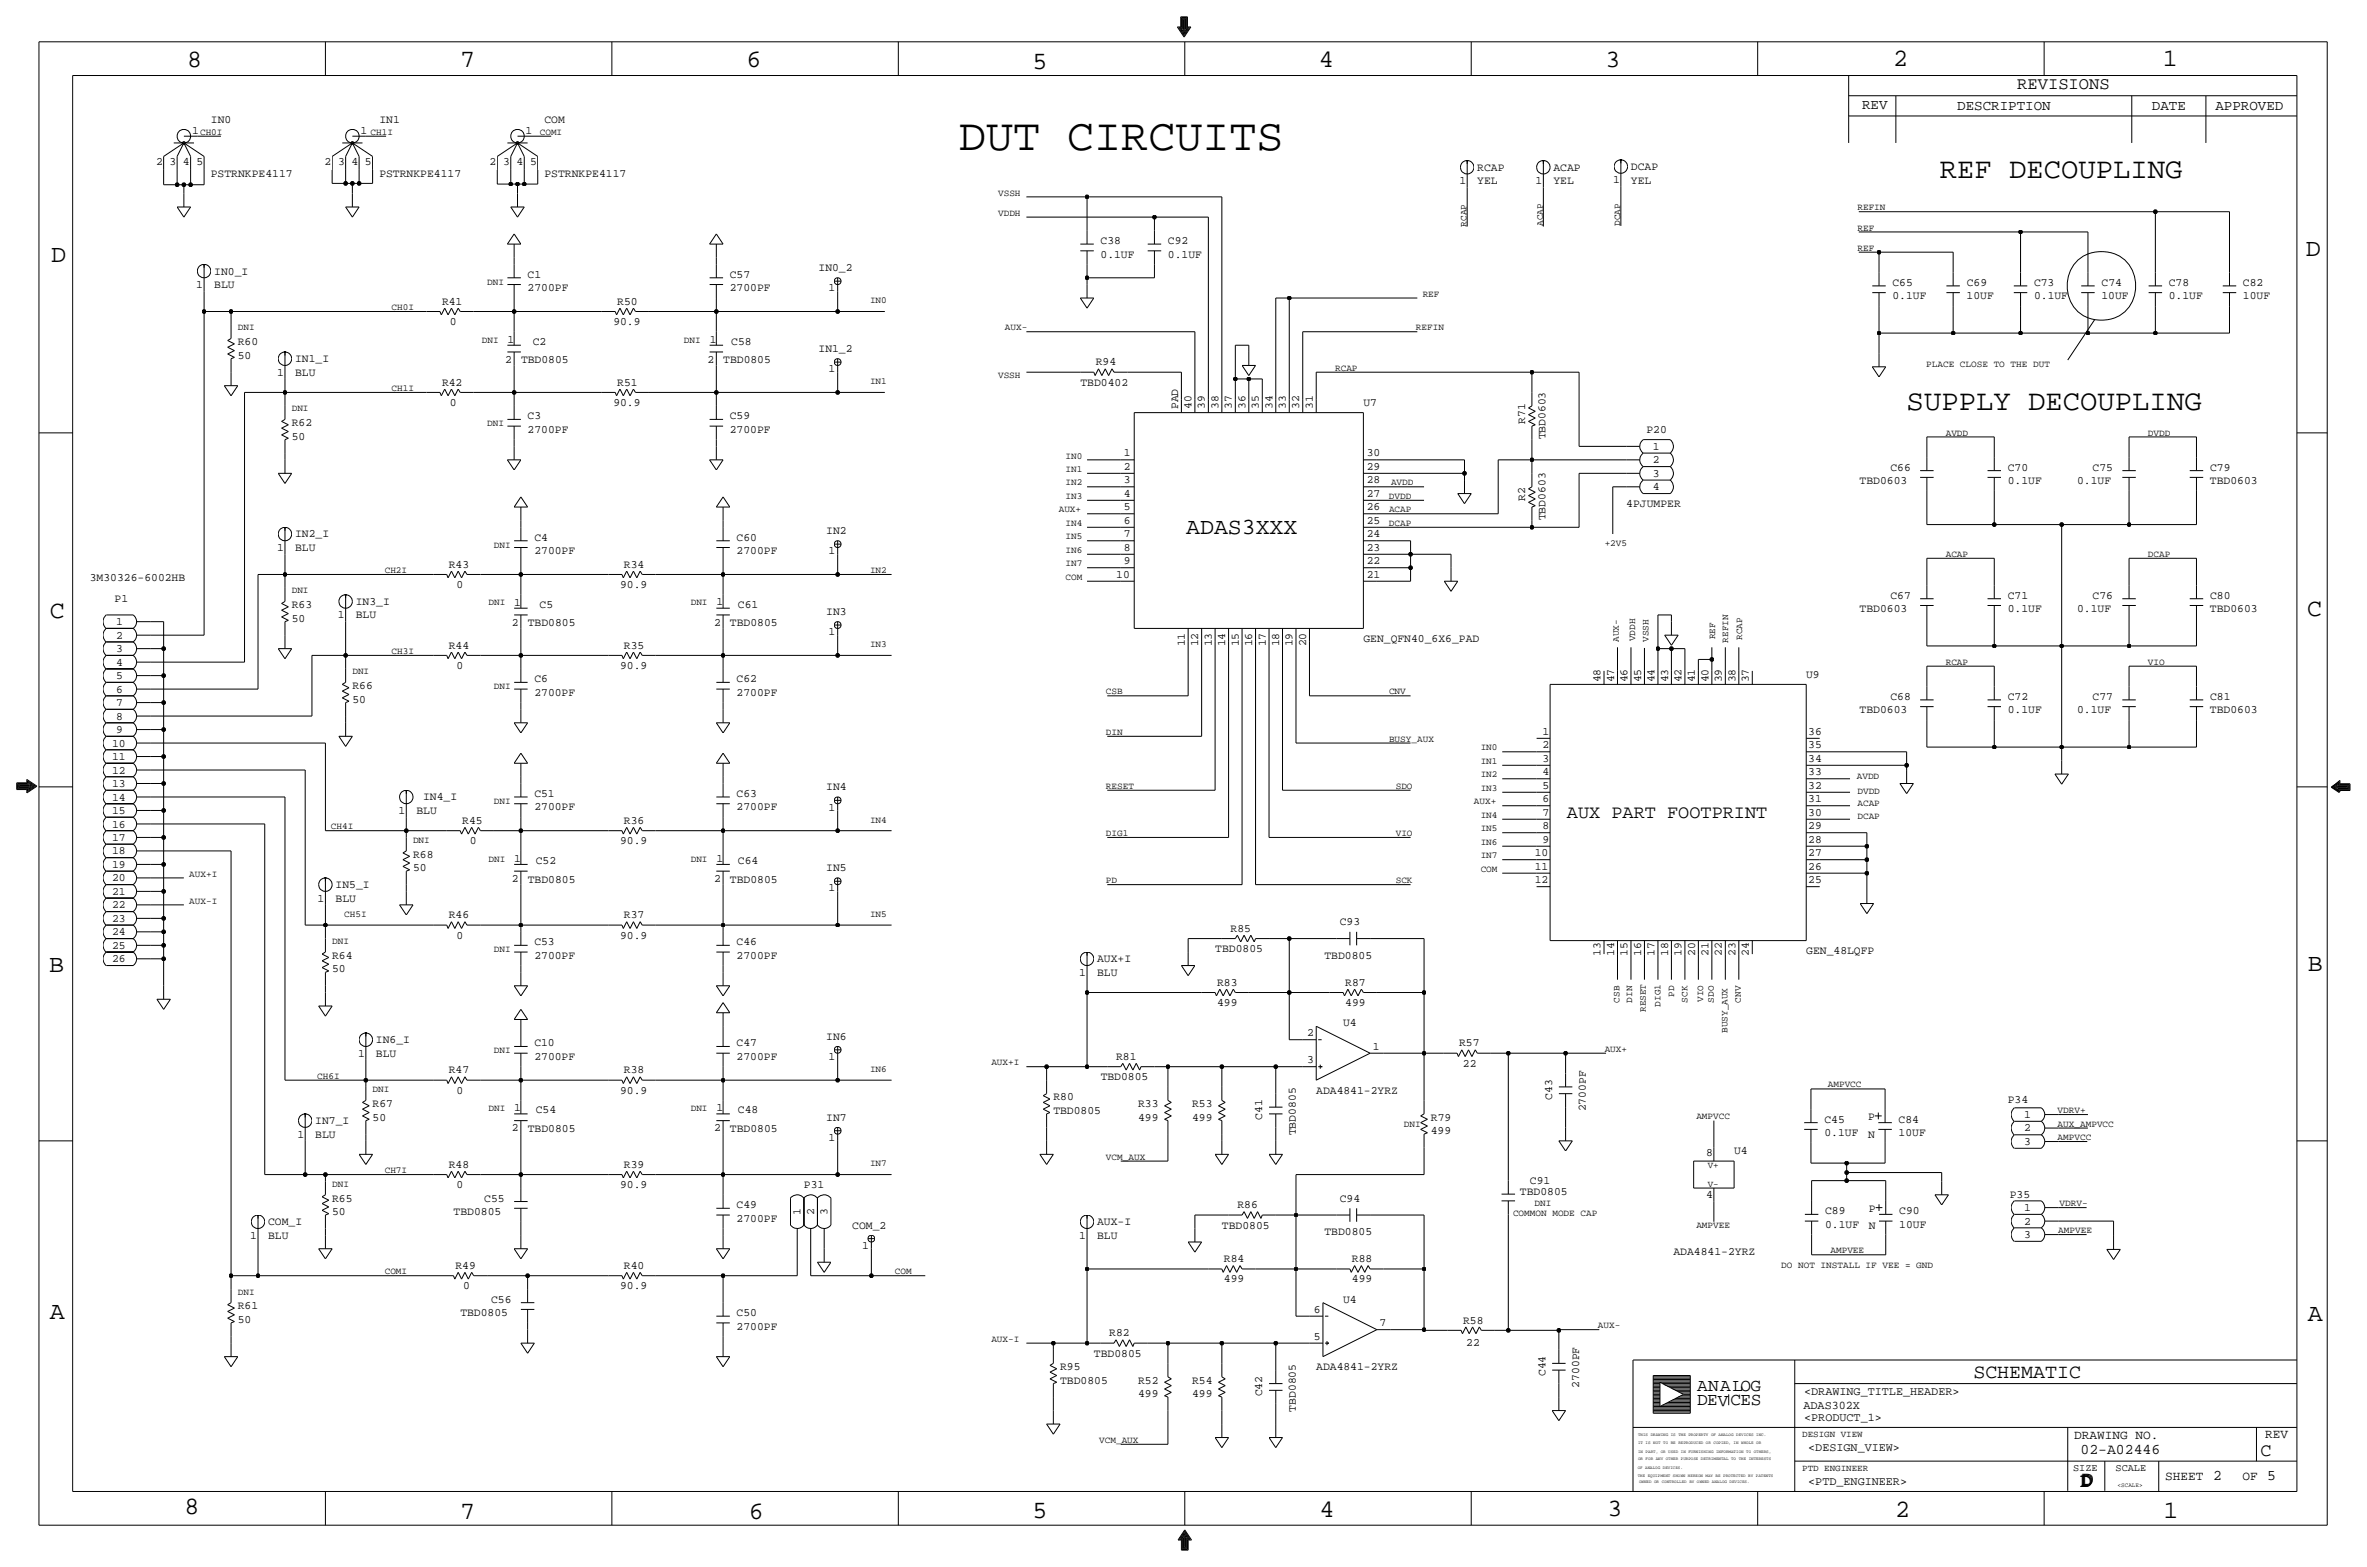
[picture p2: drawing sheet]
<svg xmlns="http://www.w3.org/2000/svg" width="892mm" height="590mm" viewBox="0 0 892 590" stroke-linecap="round" stroke-linejoin="round" font-family="sans-serif">
<defs><g id="words">
<text font-size="17" x="361.4" y="56.4">DUT CIRCUITS</text>
<g font-size="10.9">
<text x="731" y="67.1">REF DECOUPLING</text>
<text x="718.5" y="154.4">SUPPLY DECOUPLING</text>
</g>
<g font-size="9.4">
<text x="70.6" y="25.4">8</text>
<text x="173.4" y="25.4">7</text>
<text x="281.4" y="25.1">6</text>
<text x="389.1" y="26.2">5</text>
<text x="497" y="25.4">4</text>
<text x="605" y="25.1">3</text>
<text x="713.4" y="24.9">2</text>
<text x="815" y="24.9">1</text>
<text x="19.3" y="98.8">D</text>
<text x="868.9" y="96.5">D</text>
<text x="18.8" y="232.7">C</text>
<text x="869.4" y="232.2">C</text>
<text x="869.6" y="365.8">B</text>
<text x="18.5" y="366">B</text>
<text x="18.8" y="496.8">A</text>
<text x="869.6" y="497.6">A</text>
<text x="69.5" y="570.5">8</text>
<text x="173.4" y="572.3">7</text>
<text x="282.2" y="572.3">6</text>
<text x="389.1" y="571.8">5</text>
<text x="497.3" y="571.5">4</text>
<text x="605.7" y="571.2">3</text>
<text x="714.2" y="571.5">2</text>
<text x="815.3" y="572">1</text>
</g>
<text font-size="8.7" x="447" y="201.2">ADAS3XXX</text>
<g font-size="7.5">
<text x="743.7" y="518.9">SCHEMATIC</text>
<text x="783.8" y="560.3">D</text>
<text x="784.6" y="559.6">D</text>
</g>
<g font-size="7">
<text x="590.5" y="308.1">AUX PART FOOTPRINT</text>
<text x="851.9" y="548.4">C</text>
</g>
<g font-size="6.7">
<text x="639.5" y="524.2">ANALOG</text>
<text x="639.5" y="529.3">DEV</text>
<text x="652.1" y="529.3">CES</text>
</g>
<text font-size="6.5" x="760.2" y="33.5">REVISIONS</text>
<g font-size="5.6">
<text x="784" y="547.9">02-A02446</text>
<text x="834.1" y="557.5">2</text>
<text x="854.4" y="557.5">5</text>
</g>
<g font-size="5.3">
<text x="701.8" y="41.1">REV</text>
<text x="737.6" y="41.4">DESCRIPTION</text>
<text x="811" y="41.4">DATE</text>
<text x="834.8" y="41.4">APPROVED</text>
</g>
<g font-size="4.8">
<text x="781.6" y="542.1">DRAWING NO.</text>
<text x="853.6" y="541.8">REV</text>
<text x="816" y="557.4">SHEET</text>
<text x="845.1" y="557.5">OF</text>
</g>
<g font-size="4.4">
<text x="679.9" y="525.5">&lt;DRAWING_TITLE_HEADER&gt;</text>
<text x="679.7" y="530.9">ADAS302X</text>
<text x="679.9" y="535.2">&lt;PRODUCT_1&gt;</text>
<text x="681.4" y="546.6">&lt;DESIGN_VIEW&gt;</text>
<text x="681.4" y="559.3">&lt;PTD_ENGINEER&gt;</text>
</g>
<g font-size="4.3">
<text x="79.5" y="46.2">IN0</text>
<text x="143" y="46.2">IN1</text>
<text x="205.2" y="46.2">COM</text>
<text x="72.4" y="50.3">1</text>
<text x="135.9" y="50.3">1</text>
<text x="198.1" y="50.3">1</text>
<text x="58.8" y="62">2</text>
<text x="63.9" y="62">3</text>
<text x="69" y="62">4</text>
<text x="74" y="62">5</text>
<text x="122.3" y="62">2</text>
<text x="127.4" y="62">3</text>
<text x="132.5" y="62">4</text>
<text x="137.5" y="62">5</text>
<text x="184.5" y="62">2</text>
<text x="189.6" y="62">3</text>
<text x="194.7" y="62">4</text>
<text x="199.8" y="62">5</text>
<text x="556.7" y="64.3">RCAP</text>
<text x="585.4" y="64.3">ACAP</text>
<text x="614.6" y="64">DCAP</text>
<text x="79.5" y="66.5">PSTRNKPE4117</text>
<text x="143" y="66.5">PSTRNKPE4117</text>
<text x="205.2" y="66.5">PSTRNKPE4117</text>
<text x="550" y="69.3">1</text>
<text x="556.7" y="69.4">YEL</text>
<text x="578.7" y="69.3">1</text>
<text x="585.4" y="69.4">YEL</text>
<text x="607.9" y="69.1">1</text>
<text x="614.6" y="69.1">YEL</text>
<text x="414.7" y="92">C38</text>
<text x="440.1" y="92">C92</text>
<text x="414.7" y="97">0.1UF</text>
<text x="440.1" y="97">0.1UF</text>
<text x="80.7" y="103.4">IN0_I</text>
<text x="198.8" y="104.6">C1</text>
<text x="275" y="104.6">C57</text>
<text x="308.5" y="102.1">IN0_2</text>
<text x="713.2" y="107.7">C65</text>
<text x="741.2" y="107.7">C69</text>
<text x="766.5" y="107.7">C73</text>
<text x="792" y="107.7">C74</text>
<text x="817.3" y="107.7">C78</text>
<text x="845.3" y="107.7">C82</text>
<text x="74" y="108.5">1</text>
<text x="80.7" y="108.5">BLU</text>
<text x="198.8" y="109.7">2700PF</text>
<text x="275" y="109.7">2700PF</text>
<text x="312.3" y="109.7">1</text>
<text x="713.2" y="112.8">0.1UF</text>
<text x="741.1" y="112.8">10UF</text>
<text x="766.5" y="112.8">0.1UF</text>
<text x="791.9" y="112.8">10UF</text>
<text x="817.3" y="112.8">0.1UF</text>
<text x="845.3" y="112.8">10UF</text>
<text x="166.6" y="114.8">R41</text>
<text x="232.6" y="114.8">R50</text>
<text x="169.5" y="122.4">0</text>
<text x="231.1" y="122.4">90.9</text>
<text x="89.6" y="130.1">R60</text>
<text x="191.2" y="129">1</text>
<text x="200.8" y="129.8">C2</text>
<text x="267.4" y="129">1</text>
<text x="275.6" y="129.8">C58</text>
<text x="89.6" y="135.1">50</text>
<text x="111.2" y="136.4">IN1_I</text>
<text x="190.4" y="136.7">2</text>
<text x="196.3" y="136.9">TBD0805</text>
<text x="266.6" y="136.7">2</text>
<text x="272.5" y="136.9">TBD0805</text>
<text x="308.5" y="132.6">IN1_2</text>
<text x="412.9" y="137.7">R94</text>
<text x="104.5" y="141.5">1</text>
<text x="111.2" y="141.5">BLU</text>
<text x="312.3" y="140.2">1</text>
<text x="166.6" y="145.3">R42</text>
<text x="232.6" y="145.3">R51</text>
<text x="407.2" y="145.3">TBD0402</text>
<text x="169.5" y="152.9">0</text>
<text x="231.1" y="152.9">90.9</text>
<text x="443.9" y="154.2" transform="rotate(-90 443.9 154.2)">PAD</text>
<text x="449" y="154.2" transform="rotate(-90 449 154.2)">40</text>
<text x="454.1" y="154.2" transform="rotate(-90 454.1 154.2)">39</text>
<text x="459.2" y="154.2" transform="rotate(-90 459.2 154.2)">38</text>
<text x="464.3" y="154.2" transform="rotate(-90 464.3 154.2)">37</text>
<text x="469.3" y="154.2" transform="rotate(-90 469.3 154.2)">36</text>
<text x="474.4" y="154.2" transform="rotate(-90 474.4 154.2)">35</text>
<text x="479.5" y="154.2" transform="rotate(-90 479.5 154.2)">34</text>
<text x="484.6" y="154.2" transform="rotate(-90 484.6 154.2)">33</text>
<text x="489.6" y="154.2" transform="rotate(-90 489.6 154.2)">32</text>
<text x="494.7" y="154.2" transform="rotate(-90 494.7 154.2)">31</text>
<text x="513.8" y="152.9">U7</text>
<text x="109.9" y="160.5">R62</text>
<text x="198.8" y="158">C3</text>
<text x="275" y="158">C59</text>
<text x="574.8" y="159.8" transform="rotate(-90 574.8 159.8)">R71</text>
<text x="109.9" y="165.6">50</text>
<text x="198.8" y="163.1">2700PF</text>
<text x="275" y="163.1">2700PF</text>
<text x="582.4" y="165.6" transform="rotate(-90 582.4 165.6)">TBD0603</text>
<text x="620.5" y="163.1">P20</text>
<text x="423.6" y="172">1</text>
<text x="515.1" y="172">30</text>
<text x="622.9" y="169.4">1</text>
<text x="423.6" y="177">2</text>
<text x="515.1" y="177">29</text>
<text x="622.9" y="179.6">3</text>
<text x="622.9" y="174.5">2</text>
<text x="712.4" y="177.3">C66</text>
<text x="756.6" y="177.3">C70</text>
<text x="788.6" y="177.3">C75</text>
<text x="832.8" y="177.3">C79</text>
<text x="423.6" y="182.1">3</text>
<text x="515.1" y="182.1">28</text>
<text x="622.9" y="184.7">4</text>
<text x="700.8" y="182.4">TBD0603</text>
<text x="756.6" y="182.4">0.1UF</text>
<text x="782.8" y="182.4">0.1UF</text>
<text x="832.8" y="182.4">TBD0603</text>
<text x="423.6" y="187.2">4</text>
<text x="515.1" y="187.2">27</text>
<text x="574.8" y="188.8" transform="rotate(-90 574.8 188.8)">R2</text>
<text x="612.9" y="191">4PJUMPER</text>
<text x="423.6" y="197.4">6</text>
<text x="423.6" y="192.3">5</text>
<text x="515.1" y="192.3">26</text>
<text x="515.1" y="197.4">25</text>
<text x="582.4" y="196" transform="rotate(-90 582.4 196)">TBD0603</text>
<text x="111.2" y="202.5">IN2_I</text>
<text x="201.4" y="203.7">C4</text>
<text x="277.6" y="203.7">C60</text>
<text x="311.4" y="201.2">IN2</text>
<text x="423.6" y="202.4">7</text>
<text x="515.1" y="202.4">24</text>
<text x="104.5" y="207.6">1</text>
<text x="111.2" y="207.6">BLU</text>
<text x="201.4" y="208.8">2700PF</text>
<text x="277.6" y="208.8">2700PF</text>
<text x="312.3" y="208.8">1</text>
<text x="423.6" y="207.5">8</text>
<text x="515.1" y="207.5">23</text>
<text x="169.1" y="213.9">R43</text>
<text x="235.1" y="213.9">R34</text>
<text x="423.6" y="212.6">9</text>
<text x="515.1" y="212.6">22</text>
<text x="33.8" y="218.9">3M30326-6002HB</text>
<text x="172" y="221.5">0</text>
<text x="233.7" y="221.5">90.9</text>
<text x="420.7" y="217.7">10</text>
<text x="515.1" y="217.7">21</text>
<text x="43.2" y="226.6">P1</text>
<text x="134.1" y="227.9">IN3_I</text>
<text x="712.4" y="225.6">C67</text>
<text x="756.6" y="225.6">C71</text>
<text x="788.6" y="225.6">C76</text>
<text x="832.8" y="225.6">C80</text>
<text x="109.9" y="229.1">R63</text>
<text x="127.3" y="233">1</text>
<text x="134.1" y="233">BLU</text>
<text x="193.8" y="228.1">1</text>
<text x="203.3" y="228.9">C5</text>
<text x="270" y="228.1">1</text>
<text x="278.1" y="228.9">C61</text>
<text x="311.4" y="231.7">IN3</text>
<text x="700.8" y="230.6">TBD0603</text>
<text x="756.6" y="230.6">0.1UF</text>
<text x="782.8" y="230.6">0.1UF</text>
<text x="832.8" y="230.6">TBD0603</text>
<text x="43.7" y="235.5">1</text>
<text x="109.9" y="234.2">50</text>
<text x="192.9" y="235.7">2</text>
<text x="198.9" y="236">TBD0805</text>
<text x="269.1" y="235.7">2</text>
<text x="275.1" y="236">TBD0805</text>
<text x="312.3" y="239.3">1</text>
<text x="43.7" y="245.7">3</text>
<text x="43.7" y="240.6">2</text>
<text x="169.1" y="244.3">R44</text>
<text x="235.1" y="244.3">R35</text>
<text x="446.5" y="243.5" transform="rotate(-90 446.5 243.5)">11</text>
<text x="451.6" y="243.5" transform="rotate(-90 451.6 243.5)">12</text>
<text x="456.7" y="243.5" transform="rotate(-90 456.7 243.5)">13</text>
<text x="461.7" y="243.5" transform="rotate(-90 461.7 243.5)">14</text>
<text x="466.8" y="243.5" transform="rotate(-90 466.8 243.5)">15</text>
<text x="471.9" y="243.5" transform="rotate(-90 471.9 243.5)">16</text>
<text x="477" y="243.5" transform="rotate(-90 477 243.5)">17</text>
<text x="482" y="243.5" transform="rotate(-90 482 243.5)">18</text>
<text x="487.1" y="243.5" transform="rotate(-90 487.1 243.5)">19</text>
<text x="492.2" y="243.5" transform="rotate(-90 492.2 243.5)">20</text>
<text x="513.8" y="241.8">GEN_QFN40_6X6_PAD</text>
<text x="43.7" y="250.7">4</text>
<text x="172" y="252">0</text>
<text x="233.7" y="252">90.9</text>
<text x="43.7" y="255.8">5</text>
<text x="201.4" y="257.1">C6</text>
<text x="277.6" y="257">C62</text>
<text x="603.2" y="257" transform="rotate(-90 603.2 257)">48</text>
<text x="608.3" y="257" transform="rotate(-90 608.3 257)">47</text>
<text x="613.4" y="257" transform="rotate(-90 613.4 257)">46</text>
<text x="618.4" y="257" transform="rotate(-90 618.4 257)">45</text>
<text x="623.5" y="257" transform="rotate(-90 623.5 257)">44</text>
<text x="628.6" y="257" transform="rotate(-90 628.6 257)">43</text>
<text x="633.7" y="257" transform="rotate(-90 633.7 257)">42</text>
<text x="638.7" y="257" transform="rotate(-90 638.7 257)">41</text>
<text x="643.8" y="257" transform="rotate(-90 643.8 257)">40</text>
<text x="648.9" y="257" transform="rotate(-90 648.9 257)">39</text>
<text x="654" y="257" transform="rotate(-90 654 257)">38</text>
<text x="659.1" y="257" transform="rotate(-90 659.1 257)">37</text>
<text x="680.6" y="255.3">U9</text>
<text x="43.7" y="260.9">6</text>
<text x="132.8" y="259.6">R66</text>
<text x="201.4" y="262.1">2700PF</text>
<text x="277.6" y="262.1">2700PF</text>
<text x="712.4" y="263.7">C68</text>
<text x="756.6" y="263.7">C72</text>
<text x="788.6" y="263.7">C77</text>
<text x="832.8" y="263.7">C81</text>
<text x="43.7" y="266">7</text>
<text x="132.8" y="264.7">50</text>
<text x="700.8" y="268.7">TBD0603</text>
<text x="756.6" y="268.7">0.1UF</text>
<text x="782.8" y="268.7">0.1UF</text>
<text x="832.8" y="268.7">TBD0603</text>
<text x="43.7" y="271.1">8</text>
<text x="42.3" y="281.3">10</text>
<text x="43.7" y="276.1">9</text>
<text x="581.3" y="281.9">2</text>
<text x="581.3" y="276.9">1</text>
<text x="681.4" y="276.9">36</text>
<text x="681.4" y="281.9">35</text>
<text x="42.3" y="286.3">11</text>
<text x="581.3" y="287">3</text>
<text x="681.4" y="287">34</text>
<text x="42.3" y="291.4">12</text>
<text x="581.3" y="292.1">4</text>
<text x="681.4" y="292.1">33</text>
<text x="42.3" y="296.5">13</text>
<text x="311.4" y="297.7">IN4</text>
<text x="581.3" y="297.2">5</text>
<text x="681.4" y="297.2">32</text>
<text x="42.3" y="301.6">14</text>
<text x="159.5" y="301.5">IN4_I</text>
<text x="201.4" y="300.2">C51</text>
<text x="201.4" y="305.3">2700PF</text>
<text x="277.6" y="300.2">C63</text>
<text x="277.6" y="305.3">2700PF</text>
<text x="312.3" y="305.3">1</text>
<text x="581.3" y="302.3">6</text>
<text x="681.4" y="302.3">31</text>
<text x="42.3" y="311.7">16</text>
<text x="42.3" y="306.6">15</text>
<text x="150.2" y="306.6">1</text>
<text x="156.9" y="306.6">BLU</text>
<text x="174.2" y="310.4">R45</text>
<text x="235.1" y="310.4">R36</text>
<text x="581.3" y="307.3">7</text>
<text x="681.4" y="307.3">30</text>
<text x="42.3" y="316.8">17</text>
<text x="581.3" y="317.5">9</text>
<text x="581.3" y="312.4">8</text>
<text x="681.4" y="312.4">29</text>
<text x="681.4" y="317.5">28</text>
<text x="42.3" y="321.9">18</text>
<text x="155.6" y="323.1">R68</text>
<text x="177.1" y="318">0</text>
<text x="233.7" y="318">90.9</text>
<text x="578.4" y="322.6">10</text>
<text x="681.4" y="322.6">27</text>
<text x="42.3" y="327">19</text>
<text x="155.7" y="328.2">50</text>
<text x="193.8" y="324.6">1</text>
<text x="201.9" y="325.4">C52</text>
<text x="270" y="324.6">1</text>
<text x="278.1" y="325.4">C64</text>
<text x="311.4" y="328.2">IN5</text>
<text x="578.4" y="327.7">11</text>
<text x="681.4" y="327.6">26</text>
<text x="42.3" y="332">20</text>
<text x="126.4" y="334.6">IN5_I</text>
<text x="192.9" y="332.2">2</text>
<text x="198.9" y="332.5">TBD0805</text>
<text x="269.1" y="332.2">2</text>
<text x="275.1" y="332.5">TBD0805</text>
<text x="312.3" y="335.8">1</text>
<text x="578.4" y="332.7">12</text>
<text x="681.4" y="332.7">25</text>
<text x="42.3" y="337.1">21</text>
<text x="119.7" y="339.6">1</text>
<text x="126.4" y="339.6">BLU</text>
<text x="42.3" y="347.3">23</text>
<text x="42.3" y="342.2">22</text>
<text x="169.1" y="345.9">R46</text>
<text x="235.1" y="345.9">R37</text>
<text x="42.3" y="352.3">24</text>
<text x="172" y="353.6">0</text>
<text x="233.7" y="353.6">90.9</text>
<text x="463.8" y="351.1">R85</text>
<text x="504.9" y="348.5">C93</text>
<text x="42.3" y="357.4">25</text>
<text x="201.4" y="356.1">C53</text>
<text x="277.6" y="356.1">C46</text>
<text x="458" y="358.6">TBD0805</text>
<text x="680.7" y="359.5">GEN_48LQFP</text>
<text x="42.3" y="362.5">26</text>
<text x="125.2" y="361.2">R64</text>
<text x="201.4" y="361.2">2700PF</text>
<text x="277.6" y="361.2">2700PF</text>
<text x="413.5" y="362.5">AUX+I</text>
<text x="499.1" y="361.2">TBD0805</text>
<text x="603.2" y="360.1" transform="rotate(-90 603.2 360.1)">13</text>
<text x="608.3" y="360.1" transform="rotate(-90 608.3 360.1)">14</text>
<text x="613.4" y="360.1" transform="rotate(-90 613.4 360.1)">15</text>
<text x="618.5" y="360.1" transform="rotate(-90 618.5 360.1)">16</text>
<text x="623.5" y="360.1" transform="rotate(-90 623.5 360.1)">17</text>
<text x="628.6" y="360.1" transform="rotate(-90 628.6 360.1)">18</text>
<text x="633.7" y="360.1" transform="rotate(-90 633.7 360.1)">19</text>
<text x="638.8" y="360.1" transform="rotate(-90 638.8 360.1)">20</text>
<text x="643.8" y="360.1" transform="rotate(-90 643.8 360.1)">21</text>
<text x="648.9" y="360.1" transform="rotate(-90 648.9 360.1)">22</text>
<text x="654" y="360.1" transform="rotate(-90 654 360.1)">23</text>
<text x="659.1" y="360.1" transform="rotate(-90 659.1 360.1)">24</text>
<text x="125.2" y="366.3">50</text>
<text x="406.7" y="367.6">1</text>
<text x="413.5" y="367.6">BLU</text>
<text x="458.7" y="371.3">R83</text>
<text x="506.9" y="371.3">R87</text>
<text x="458.7" y="379">499</text>
<text x="506.9" y="379">499</text>
<text x="506.2" y="386.6">U4</text>
<text x="141.7" y="393">IN6_I</text>
<text x="201.4" y="394.2">C10</text>
<text x="277.6" y="394.2">C47</text>
<text x="311.4" y="391.7">IN6</text>
<text x="492.6" y="390.4">2</text>
<text x="517.3" y="395.5">1</text>
<text x="549.9" y="394.2">R57</text>
<text x="134.9" y="398">1</text>
<text x="141.7" y="398.1">BLU</text>
<text x="201.4" y="399.3">2700PF</text>
<text x="277.6" y="399.3">2700PF</text>
<text x="312.3" y="399.3">1</text>
<text x="420.6" y="399.3">R81</text>
<text x="492.6" y="400.6">3</text>
<text x="551.3" y="401.8">22</text>
<text x="169.1" y="404.4">R47</text>
<text x="235.1" y="404.4">R38</text>
<text x="414.8" y="406.9">TBD0805</text>
<text x="172" y="412">0</text>
<text x="233.7" y="412">90.9</text>
<text x="496" y="412">ADA4841-2YRZ</text>
<text x="140.4" y="417.1">R67</text>
<text x="193.8" y="418.6">1</text>
<text x="201.9" y="419.4">C54</text>
<text x="270" y="418.6">1</text>
<text x="278.1" y="419.4">C48</text>
<text x="396.9" y="419.6">TBD0805</text>
<text x="397" y="414.5">R80</text>
<text x="428.9" y="417.1">R33</text>
<text x="449.2" y="417.1">R53</text>
<text x="584.9" y="414.3" transform="rotate(-90 584.9 414.3)">C43</text>
<text x="597.6" y="418.6" transform="rotate(-90 597.6 418.6)">2700PF</text>
<text x="756.6" y="415.6">P34</text>
<text x="118.8" y="423.4">IN7_I</text>
<text x="140.4" y="422.1">50</text>
<text x="311.4" y="422.2">IN7</text>
<text x="428.9" y="422.1">499</text>
<text x="449.2" y="422.1">499</text>
<text x="475.7" y="421.9" transform="rotate(-90 475.7 421.9)">C41</text>
<text x="539.2" y="422.2">R79</text>
<text x="687.6" y="422.9">C45</text>
<text x="704" y="421.9">P</text>
<text x="715.5" y="422.9">C84</text>
<text x="762.8" y="421.2">1</text>
<text x="112.1" y="428.5">1</text>
<text x="118.8" y="428.5">BLU</text>
<text x="192.9" y="426.2">2</text>
<text x="198.9" y="426.5">TBD0805</text>
<text x="269.1" y="426.2">2</text>
<text x="275.1" y="426.5">TBD0805</text>
<text x="312.3" y="429.8">1</text>
<text x="488.4" y="427.7" transform="rotate(-90 488.4 427.7)">TBD0805</text>
<text x="539.2" y="427.2">499</text>
<text x="687.5" y="428">0.1UF</text>
<text x="704" y="428.5">N</text>
<text x="715.5" y="428">10UF</text>
<text x="762.8" y="431.3">3</text>
<text x="762.8" y="426.2">2</text>
<text x="643" y="435.6">8</text>
<text x="653.5" y="434.8">U4</text>
<text x="169.1" y="439.9">R48</text>
<text x="235.1" y="439.9">R39</text>
<text x="172" y="447.5">0</text>
<text x="233.7" y="447.5">90.9</text>
<text x="303" y="447.5">P31</text>
<text x="576.6" y="446">C91</text>
<text x="125.2" y="452.6">R65</text>
<text x="182.5" y="452.6">C55</text>
<text x="277.6" y="455.2">C49</text>
<text x="466.3" y="455.2">R86</text>
<text x="504.9" y="452.7">C94</text>
<text x="572.8" y="450.3">TBD0805</text>
<text x="643" y="451.4">4</text>
<text x="757.4" y="451.1">P35</text>
<text x="101" y="461.5">COM_I</text>
<text x="125.2" y="457.7">50</text>
<text x="170.9" y="457.7">TBD0805</text>
<text x="277.6" y="460.2">2700PF</text>
<text x="301.7" y="457.9" transform="rotate(-90 301.7 457.9)">1</text>
<text x="306.8" y="457.9" transform="rotate(-90 306.8 457.9)">2</text>
<text x="311.9" y="457.9" transform="rotate(-90 311.9 457.9)">3</text>
<text x="413.5" y="461.5">AUX-I</text>
<text x="687.8" y="457.5">C89</text>
<text x="704.2" y="456.5">P</text>
<text x="715.8" y="457.5">C90</text>
<text x="762.8" y="461.3">2</text>
<text x="762.8" y="456.2">1</text>
<text x="94.3" y="466.6">1</text>
<text x="101" y="466.6">BLU</text>
<text x="321.2" y="462.8">COM_2</text>
<text x="406.7" y="466.6">1</text>
<text x="413.5" y="466.6">BLU</text>
<text x="460.5" y="462.8">TBD0805</text>
<text x="499.1" y="465.3">TBD0805</text>
<text x="687.8" y="462.5">0.1UF</text>
<text x="704.2" y="463.1">N</text>
<text x="715.7" y="462.5">10UF</text>
<text x="762.8" y="466.4">3</text>
<text x="325" y="470.4">1</text>
<text x="630.6" y="472.9">ADA4841-2YRZ</text>
<text x="171.7" y="478">R49</text>
<text x="235.1" y="478">R40</text>
<text x="461.2" y="475.5">R84</text>
<text x="509.5" y="475.5">R88</text>
<text x="174.5" y="485.6">0</text>
<text x="233.7" y="485.6">90.9</text>
<text x="461.2" y="483.1">499</text>
<text x="509.5" y="483.1">499</text>
<text x="185.1" y="490.7">C56</text>
<text x="506.2" y="490.7">U4</text>
<text x="89.6" y="493.3">R61</text>
<text x="173.5" y="495.8">TBD0805</text>
<text x="277.6" y="495.8">C50</text>
<text x="495.1" y="494.5">6</text>
<text x="89.6" y="498.3">50</text>
<text x="277.6" y="500.9">2700PF</text>
<text x="418" y="503.5">R82</text>
<text x="519.9" y="499.6">7</text>
<text x="551.4" y="498.6">R58</text>
<text x="495.1" y="504.7">5</text>
<text x="552.6" y="507">22</text>
<text x="412.2" y="511">TBD0805</text>
<text x="399.5" y="521.2">TBD0805</text>
<text x="399.5" y="516.1">R95</text>
<text x="428.9" y="521.2">R52</text>
<text x="449.2" y="521.2">R54</text>
<text x="496" y="516.1">ADA4841-2YRZ</text>
<text x="582.4" y="518.4" transform="rotate(-90 582.4 518.4)">C44</text>
<text x="428.9" y="526.3">499</text>
<text x="449.2" y="526.3">499</text>
<text x="475.7" y="526" transform="rotate(-90 475.7 526)">C42</text>
<text x="595.1" y="522.8" transform="rotate(-90 595.1 522.8)">2700PF</text>
<text x="488.4" y="531.8" transform="rotate(-90 488.4 531.8)">TBD0805</text>
</g>
<g font-size="3.8">
<text x="781.3" y="554">SIZE</text>
<text x="797.3" y="554">SCALE</text>
</g>
<g font-size="3.5">
<text x="75.4" y="50.8">CH0I</text>
<text x="139.6" y="50.8">CH1I</text>
<text x="203.4" y="50.8">COMI</text>
<text x="376.1" y="73.6">VSSH</text>
<text x="376.1" y="81.3">VDDH</text>
<text x="700" y="79.2">REFIN</text>
<text x="552.7" y="85.3" transform="rotate(-90 552.7 85.3)">RCAP</text>
<text x="581.4" y="85.1" transform="rotate(-90 581.4 85.1)">ACAP</text>
<text x="610.6" y="85.1" transform="rotate(-90 610.6 85.1)">DCAP</text>
<text x="700" y="86.9">REF</text>
<text x="700" y="94.5">REF</text>
<text x="183.6" y="107.2">DNI</text>
<text x="536.1" y="111.8">REF</text>
<text x="147.5" y="116.8">CH0I</text>
<text x="327.9" y="114.3">IN0</text>
<text x="89.6" y="124.5">DNI</text>
<text x="378.7" y="124.5">AUX-</text>
<text x="533.6" y="124.4">REFIN</text>
<text x="181.6" y="129">DNI</text>
<text x="257.8" y="129">DNI</text>
<text x="474.2" y="136.8">GND</text>
<text x="376.1" y="142.2">VSSH</text>
<text x="503.1" y="139.7">RCAP</text>
<text x="725.9" y="138.2">PLACE CLOSE TO THE DUT</text>
<text x="147.5" y="147.3">CH1I</text>
<text x="327.9" y="144.8">IN1</text>
<text x="109.9" y="154.9">DNI</text>
<text x="183.6" y="160.5">DNI</text>
<text x="733.2" y="164.1">AVDD</text>
<text x="809.4" y="164.1">DVDD</text>
<text x="401.5" y="172.7">IN0</text>
<text x="401.5" y="177.8">IN1</text>
<text x="401.5" y="182.9">IN2</text>
<text x="524.2" y="182.9">AVDD</text>
<text x="401.5" y="188">IN3</text>
<text x="523.4" y="188">DVDD</text>
<text x="399" y="193">AUX+</text>
<text x="523.4" y="193">ACAP</text>
<text x="401.5" y="203.2">IN5</text>
<text x="401.5" y="198.1">IN4</text>
<text x="523.4" y="198.1">DCAP</text>
<text x="186.1" y="206.2">DNI</text>
<text x="401.5" y="208.3">IN6</text>
<text x="604.7" y="205.7">+2V5</text>
<text x="733.2" y="209.8">ACAP</text>
<text x="809.4" y="209.8">DCAP</text>
<text x="145" y="215.9">CH2I</text>
<text x="327.9" y="215.9">IN2</text>
<text x="401.5" y="213.4">IN7</text>
<text x="401.5" y="218.4">COM</text>
<text x="109.9" y="223.5">DNI</text>
<text x="184.1" y="228.1">DNI</text>
<text x="260.3" y="228.1">DNI</text>
<text x="327.9" y="243.8">IN3</text>
<text x="610.1" y="241.8" transform="rotate(-90 610.1 241.8)">AUX-</text>
<text x="616.2" y="241.6" transform="rotate(-90 616.2 241.6)">VDDH</text>
<text x="621.2" y="241.8" transform="rotate(-90 621.2 241.8)">VSSH</text>
<text x="646.4" y="240.8" transform="rotate(-90 646.4 240.8)">REF</text>
<text x="651.2" y="242.1" transform="rotate(-90 651.2 242.1)">REFIN</text>
<text x="656.5" y="241" transform="rotate(-90 656.5 241)">RCAP</text>
<text x="147.5" y="246.4">CH3I</text>
<text x="733.2" y="250.4">RCAP</text>
<text x="809.4" y="250.4">VIO</text>
<text x="132.8" y="254">DNI</text>
<text x="186.1" y="259.6">DNI</text>
<text x="416.8" y="261.6">CSB</text>
<text x="523.4" y="261.6">CNV</text>
<text x="416.8" y="276.9">DIN</text>
<text x="523.4" y="279.4">BUSY_AUX</text>
<text x="558" y="287.8">IN1</text>
<text x="558" y="282.7">IN0</text>
<text x="558" y="292.9">IN2</text>
<text x="699.7" y="293.6">AVDD</text>
<text x="416.8" y="297.2">RESET</text>
<text x="526" y="297.2">SDO</text>
<text x="558" y="297.9">IN3</text>
<text x="700" y="299">DVDD</text>
<text x="186.1" y="302.8">DNI</text>
<text x="555.4" y="303">AUX+</text>
<text x="700" y="303.5">ACAP</text>
<text x="327.9" y="309.9">IN4</text>
<text x="558" y="308.1">IN4</text>
<text x="700" y="308.6">DCAP</text>
<text x="124.7" y="312.4">CH4I</text>
<text x="155.7" y="317.5">DNI</text>
<text x="416.8" y="315">DIG1</text>
<text x="526" y="315">VIO</text>
<text x="558" y="313.2">IN5</text>
<text x="558" y="323.3">IN7</text>
<text x="558" y="318.3">IN6</text>
<text x="184.1" y="324.6">DNI</text>
<text x="260.3" y="324.6">DNI</text>
<text x="558" y="328.4">COM</text>
<text x="71.3" y="330.2">AUX+I</text>
<text x="416.8" y="332.7">PD</text>
<text x="526" y="332.7">SCK</text>
<text x="71.3" y="340.4">AUX-I</text>
<text x="129.7" y="345.4">CH5I</text>
<text x="327.9" y="345.4">IN5</text>
<text x="125.2" y="355.6">DNI</text>
<text x="186.1" y="358.6">DNI</text>
<text x="610.3" y="377.7" transform="rotate(-90 610.3 377.7)">CSB</text>
<text x="615.1" y="377.7" transform="rotate(-90 615.1 377.7)">DIN</text>
<text x="630.9" y="375.4" transform="rotate(-90 630.9 375.4)">PD</text>
<text x="636" y="377.7" transform="rotate(-90 636 377.7)">SCK</text>
<text x="641.8" y="377.4" transform="rotate(-90 641.8 377.4)">VIO</text>
<text x="645.9" y="377.7" transform="rotate(-90 645.9 377.7)">SDO</text>
<text x="656" y="377.7" transform="rotate(-90 656 377.7)">CNV</text>
<text x="620.2" y="381.3" transform="rotate(-90 620.2 381.3)">RESET</text>
<text x="625.8" y="379.2" transform="rotate(-90 625.8 379.2)">DIG1</text>
<text x="650.9" y="389.1" transform="rotate(-90 650.9 389.1)">BUSY_AUX</text>
<text x="186.1" y="396.7">DNI</text>
<text x="373.6" y="401.3">AUX+I</text>
<text x="604.7" y="396.2">AUX+</text>
<text x="119.6" y="406.4">CH6I</text>
<text x="327.9" y="403.9">IN6</text>
<text x="140.4" y="411.5">DNI</text>
<text x="688.8" y="409.4">AMPVCC</text>
<text x="184.1" y="418.6">DNI</text>
<text x="260.3" y="418.6">DNI</text>
<text x="775.4" y="419.4">VDRV+</text>
<text x="529" y="424.7">DNI</text>
<text x="639.3" y="421.6">AMPVCC</text>
<text x="775.4" y="424.4">AUX_AMPVCC</text>
<text x="775.4" y="429.5">AMPVCC</text>
<text x="416.8" y="436.9">VCM_AUX</text>
<text x="145" y="442">CH7I</text>
<text x="327.9" y="439.4">IN7</text>
<text x="643.5" y="439.9">V+</text>
<text x="125.2" y="447">DNI</text>
<text x="643.5" y="447">V-</text>
<text x="578.3" y="454.4">DNI</text>
<text x="776.2" y="454.2">VDRV-</text>
<text x="570.2" y="458">COMMON MODE CAP</text>
<text x="639.3" y="462.5">AMPVEE</text>
<text x="775.7" y="464.3">AMPVEE</text>
<text x="689.8" y="472.2">AMPVEE</text>
<text x="671.3" y="477.8">DO NOT INSTALL IF VEE = GND</text>
<text x="145" y="480.1">COMI</text>
<text x="337.3" y="480.1">COM</text>
<text x="89.6" y="487.7">DNI</text>
<text x="602.2" y="500.4">AUX-</text>
<text x="373.6" y="505.5">AUX-I</text>
<text x="414.2" y="543.6">VCM_AUX</text>
<text x="679.1" y="541.3">DESIGN VIEW</text>
<text x="679.1" y="554">PTD ENGINEER</text>
</g>
<text font-size="2.3" x="798" y="560.1">&lt;SCALE&gt;</text>
<g font-size="1.6">
<text x="617.3" y="541.1">THIS DRAWING IS THE PROPERTY OF ANALOG DEVICES INC.</text>
<text x="617.3" y="543.9">IT IS NOT TO BE REPRODUCED OR COPIED, IN WHOLE OR</text>
<text x="617.3" y="547.2">IN PART, OR USED IN FURNISHING INFORMATION TO OTHERS,</text>
<text x="617.3" y="550">OR FOR ANY OTHER PURPOSE DETRIMENTAL TO THE INTERESTS</text>
<text x="617.2" y="556.3">THE EQUIPMENT SHOWN HEREON MAY BE PROTECTED BY PATENTS</text>
<text x="617.2" y="553.2">OF ANALOG DEVICES.</text>
<text x="617.7" y="558.8">OWNED OR CONTROLLED BY OWNED ANALOG DEVICES.</text>
</g>
</g></defs>
<g fill="none" stroke="#000" stroke-width=".38">
<path d="M14.7 15.7v558.8zM14.7 15.7h862.3zM122.6 15.7v12.7zM230.6 15.7v12.7zM338.5 15.7v12.7zM443.7 10.2h1.3zM443.7 10.2l2.5 3.8zM444.2 10.4h1zM444.2 10.4l2 3.1zM444.7 10.7h.8zM444.7 10.7l1.5 2.3zM445 6.3v3.9z"/>
<path d="M445 6.3h2.5zM445.2 6.6v3.8zM445.2 6.6h2zM445.2 10.9h.5zM445.2 10.9l1 1.5zM445.5 6.9v3.8zM445.5 6.9h1.5zM445.7 11.2h.3zM445.7 7.1v3.8zM445.7 7.1h1zM445.7 11.2l.5 .7zM446 7.4v3.8z"/>
<path d="M446 7.4h.5zM446.2 7.6v4.1zM446.5 11.2h.2zM446.5 7.4v3.8zM446.5 15.7v12.7zM446.7 10.9h.5zM446.7 11.2l-.5 .7zM446.7 7.1v3.8zM447 10.7h.8zM447 6.9v3.8zM447.2 10.4h1.1zM447.2 6.6v3.8z"/>
<path d="M447.2 10.9l-1 1.5zM447.5 10.2h1.3zM447.5 6.4v3.8zM447.8 10.7l-1.6 2.3zM448.3 10.4l-2.1 3.1zM448.8 10.2l-2.6 3.8zM554.4 15.7v12.7zM662.4 15.7v12.7zM770.3 15.7v12.7zM877 15.7v558.8zM27.4 28.4v533.4zM27.4 28.4h838.2z"/>
<path d="M696.7 36.1h168.9zM696.7 28.4v25.4zM714.5 36.1v17.7zM803.4 36.1v17.7zM831.3 36.1v17.7zM865.6 28.4v533.4zM61.7 58.9v5.1zM61.7 58.9l7.6-5.1zM65.5 53.8h7.6zM66.8 58.9v5.1zM69.3 51.3h5.1zM69.3 53.8l2.5 5.1z"/>
<path d="M69.3 53.8l7.6 5.1zM69.3 53.8l-2.5 5.1zM71.8 58.9v5.1zM74.4 51.3h8.9zM76.9 58.9v5.1zM125.2 58.9v5.1zM125.2 58.9l7.6-5.1zM129 53.8h7.6zM130.3 58.9v5.1zM132.8 51.3h5.1zM132.8 53.8l2.5 5.1zM132.8 53.8l7.6 5.1z"/>
<path d="M132.8 53.8l-2.5 5.1zM135.3 58.9v5.1zM137.9 51.3h7.6zM140.4 58.9v5.1zM187.4 58.9v5.1zM187.4 58.9l7.6-5.1zM191.2 53.8h7.6zM192.5 58.9v5.1zM195 51.3h5.1zM195 53.8l2.6 5.1zM195 53.8l7.6 5.1zM195 53.8l-2.5 5.1z"/>
<path d="M197.6 58.9v5.1zM200.1 51.3h7.6zM202.6 58.9v5.1zM696.7 43.7h168.9zM61.7 69.6h5.1zM61.7 64v5.6zM66.8 78l2.5 3.8zM66.8 78h5zM66.8 69.6h2.5zM66.8 64v5.6zM69.3 72.9v5.1zM69.3 69.6h2.5z"/>
<path d="M69.3 69.6v3.3zM71.8 78l-2.5 3.8zM71.8 64v5.6zM71.8 69.6h5.1zM76.9 64v5.6zM125.2 69.1h5.1zM125.2 64v5.1zM130.3 69.1h2.5zM130.3 64v5.1zM130.3 78l2.5 3.8zM130.3 78h5zM132.8 69.1h2.5z"/>
<path d="M132.8 69.1v3.8zM132.8 72.9v5.1zM135.3 64v5.1zM135.3 69.1h5.1zM135.3 78l-2.5 3.8zM140.4 64v5.1zM187.4 64v5.3zM187.4 69.3h5.1zM192.5 78l2.5 3.8zM192.5 78h5.1zM192.5 69.3h2.5zM192.5 64v5.3z"/>
<path d="M195 72.9v5.1zM195 69.3v3.6zM195 69.3h2.6zM197.6 78l-2.6 3.8zM197.6 64v5.3zM197.6 69.3h5zM202.6 64v5.3zM386.8 74.2h22.9zM409.7 74.2h50.8zM409.7 74.2v12.7zM460.5 74.2v76.2zM552.9 60.5v10.1z"/>
<path d="M552.9 60.5v1.3zM552.9 70.6v14.7zM581.6 70.6v14.7zM581.6 60.5v10.1zM581.6 60.5v1.3zM610.8 60.2v10.2zM610.8 60.2v1.3zM610.8 70.4v14.7zM700.5 79.8h111.7zM812.2 79.8h28zM812.2 79.8v22.8zM840.2 79.8v22.8z"/>
<path d="M76.9 99.6v10.1zM76.9 99.6v1.3zM191.2 91.9h5.1zM193.8 99.6v5zM193.8 88.1l2.5 3.8zM193.8 88.1l-2.6 3.8zM193.8 91.9v5.1zM193.8 97v2.6zM267.4 91.9h5.1zM270 99.6v5zM270 88.1l2.5 3.8zM270 88.1l-2.6 3.8z"/>
<path d="M270 91.9v5.1zM270 97v2.6zM386.8 81.8h48.3zM407.1 91.9h5.1zM407.1 94.5h5.1zM409.7 99.6v5zM409.7 94.5v5.1zM409.7 86.9v5zM432.5 91.9h5.1zM432.5 94.5h5.1zM435.1 99.6v5zM435.1 81.8h20.3z"/>
<path d="M435.1 81.8v5.1zM435.1 94.5v5.1zM435.1 86.9v5zM455.4 81.8v68.6zM700.5 95h7.6zM700.5 87.4h60.9zM708.1 95v7.6zM708.1 95h27.9zM736 95v7.6zM761.4 87.4h25.4zM761.4 87.4v15.2zM782.2 98.8a13.3 13.3 0 0 1 21.2 2.7 13 13 0 0 1-1.4 14.5 13 13 0 0 1-14 4.1 13.1 13.1 0 0 1-6.7-20z"/>
<path d="M786.8 87.4v15.2zM76.9 117.3h10.2zM76.9 117.3v122zM76.9 109.7v7.6zM87.1 117.3h73.6zM87.1 117.3v5.1zM160.7 117.3h5.1zM165.8 117.3l.5 1.3zM167.6 116.1l-1.3 2.5zM167.6 116.1l1.3 2.5zM170.1 116.1l1.3 2.5zM170.1 116.1l-1.2 2.5z"/>
<path d="M172.7 116.1l-1.3 2.5zM172.7 116.1l.7 1.2zM173.4 117.3h5.1zM178.5 117.3h15.3zM191.2 104.6h5.1zM191.2 107.2h5.1zM193.8 117.3h33zM193.8 107.2v5.1zM193.8 112.3v5zM193.8 117.3v7.7zM226.8 117.3h5.1zM231.9 117.3l.5 1.3z"/>
<path d="M233.6 116.1l-1.2 2.5zM233.6 116.1l1.3 2.5zM236.2 116.1l1.2 2.5zM236.2 116.1l-1.3 2.5zM238.7 116.1l-1.3 2.5zM238.7 116.1l.8 1.2zM239.5 117.3h5.1zM244.6 117.3h25.4zM267.4 104.6h5.1zM267.4 107.2h5.1zM270 107.2v5.1zM270 117.3h45.7z"/>
<path d="M270 112.3v5zM270 117.3v7.7zM314.4 105.9h2.5zM315.7 117.3h17.8zM315.7 109.7v7.6zM315.7 107.2v2.5zM315.7 104.6v2.6zM407.1 112.3l2.6 3.8zM407.1 112.3h5.1zM409.7 104.6h25.4zM409.7 104.6v2.6zM409.7 107.2v5.1z"/>
<path d="M412.2 112.3l-2.5 3.8zM480.8 112.3h5.1zM480.8 112.3v38.1zM485.9 112.3v38.1zM485.9 112.3h48.2zM705.6 107.7h5zM705.6 110.2h5zM708.1 115.3v10.2zM708.1 110.2v5.1zM708.1 102.6v5.1zM733.5 107.7h5.1zM733.5 110.2h5.1z"/>
<path d="M736 115.3v10.2zM736 110.2v5.1zM736 102.6v5.1zM758.9 107.7h5.1zM758.9 110.2h5.1zM761.4 115.3v10.2zM761.4 110.2v5.1zM761.4 102.6v5.1zM784.3 107.7h5.1zM784.3 110.2h5.1zM786.8 115.3v10.2zM786.8 110.2v5.1z"/>
<path d="M786.8 102.6v5.1zM809.7 107.7h5.1zM809.7 110.2h5.1zM812.2 115.3v10.2zM812.2 110.2v5.1zM812.2 102.6v5.1zM837.6 107.7h5.1zM837.6 110.2h5.1zM840.2 115.3v10.2zM840.2 110.2v5.1zM840.2 102.6v5.1zM85.8 128.3l1.3-.8z"/>
<path d="M85.8 128.3l2.5 1.2zM85.8 130.8l2.5-1.3zM85.8 130.8l2.5 1.3zM85.8 133.4l2.5-1.3zM85.8 133.4l2.5 1.2zM87.1 135.1v5.1zM87.1 122.4v5.1zM87.1 135.1l1.2-.5zM107.4 132.6v10.1zM107.4 132.6v1.3zM191.2 130h5.1zM191.2 132.6h5.1z"/>
<path d="M193.8 125v5zM193.8 132.6v5.1zM193.8 137.7v10.1zM267.4 130h5.1zM267.4 132.6h5.1zM270 125v5zM270 132.6v5.1zM270 137.7v10.1zM314.4 136.4h2.5zM315.7 137.7v2.5zM315.7 135.1v2.6zM386.8 125h63.5z"/>
<path d="M414 138.9l-1.3 2.6zM414 138.9l1.2 2.6zM416.5 138.9l1.3 2.6zM416.5 138.9l-1.3 2.6zM419 138.9l-1.2 2.6zM419 138.9l.8 1.3zM450.3 125v25.4zM465.5 130v12.7zM465.5 130h5.1zM468.1 137.7l2.5 3.8zM468.1 137.7h5.1zM470.6 130v2.6z"/>
<path d="M470.6 132.6v5.1zM473.2 137.7l-2.6 3.8zM490.9 125h43.2zM490.9 125v25.4zM705.6 138.2l2.5 3.8zM705.6 138.2h5zM708.1 125.5h27.9zM708.1 125.5v7.6zM708.1 133.1v5.1zM710.6 138.2l-2.5 3.8zM736 125.5h25.4zM761.4 125.5h25.4z"/>
<path d="M786.8 125.5h25.4zM789.4 120.4l-10.2 15.2zM812.2 125.5h28zM84.5 145.3l2.6 3.8zM84.5 145.3h5.1zM87.1 140.2v5.1zM89.6 145.3l-2.5 3.8zM92.2 147.8h15.2zM92.2 147.8v101.6zM106.1 158.8l1.3-.8zM106.1 158.8l2.6 1.2zM107.4 142.7v5.1z"/>
<path d="M107.4 147.8v5.1zM107.4 147.8h53.3zM107.4 152.9v5.1zM160.7 147.8h5.1zM165.8 147.8l.5 1.3zM167.6 146.6l-1.3 2.5zM167.6 146.6l1.3 2.5zM170.1 146.6l1.3 2.5zM170.1 146.6l-1.2 2.5zM172.7 146.6l-1.3 2.5zM172.7 146.6l.7 1.2zM173.4 147.8h5.1z"/>
<path d="M178.5 147.8h15.3zM191.2 158h5.1zM193.8 147.8h33zM193.8 152.9v5.1zM193.8 147.8v5.1zM226.8 147.8h5.1zM231.9 147.8l.5 1.3zM233.6 146.6l-1.2 2.5zM233.6 146.6l1.3 2.5zM236.2 146.6l1.2 2.5zM236.2 146.6l-1.3 2.5zM238.7 146.6l-1.3 2.5z"/>
<path d="M238.7 146.6l.8 1.2zM239.5 147.8h5.1zM244.6 147.8h25.4zM267.4 158h5.1zM270 152.9v5.1zM270 147.8h45.7zM270 147.8v5.1zM315.7 147.8h17.8zM315.7 140.2v7.6zM386.8 140.2h20.3zM407.1 140.2h5.1zM412.2 140.2l.5 1.3z"/>
<path d="M419.8 140.2h5.1zM424.9 140.2h20.3zM427.4 155.4h86.4zM427.4 155.4v81.3zM445.2 150.4v5zM445.2 140.2v10.2zM450.3 150.4v5zM455.4 150.4v5zM460.5 150.4v5zM465.5 150.4v5zM465.5 142.7v7.7zM465.5 142.7h5.1z"/>
<path d="M470.6 150.4v5zM470.6 142.7v7.7zM470.6 142.7h5.1zM475.7 150.4v5zM475.7 142.7v7.7zM480.8 150.4v5zM485.9 150.4v5zM490.9 150.4v5zM496 150.4v5zM496 140.2h81.3zM496 140.2v10.2zM513.8 155.4v81.3z"/>
<path d="M576 153.7l1.3-.8zM576 153.7l2.6 1.2zM576 156.2l2.6-1.3zM576 156.2l2.6 1.3zM576 158.8l2.6-1.3zM576 158.8l2.6 1.2zM577.3 140.2h17.8zM577.3 140.2v7.6zM577.3 147.8v5.1zM595.1 140.2v27.9zM14.7 163.1h12.7zM104.9 178.3l2.5 3.8z"/>
<path d="M104.9 178.3h5zM106.1 161.3l2.6-1.3zM106.1 161.3l2.6 1.3zM106.1 163.8l2.6-1.2zM106.1 163.8l2.6 1.3zM107.4 170.7v2.5zM107.4 173.2v5.1zM107.4 165.6v5.1zM107.4 165.6l1.3-.5zM109.9 178.3l-2.5 3.8zM191.2 173.2l2.6 3.8zM191.2 173.2h5.1z"/>
<path d="M191.2 160.5h5.1zM193.8 168.1v5.1zM193.8 160.5v5.1zM193.8 165.6v2.5zM196.3 173.2l-2.5 3.8zM267.4 173.2l2.6 3.8zM267.4 173.2h5.1zM267.4 160.5h5.1zM270 168.1v5.1zM270 160.5v5.1zM270 165.6v2.5zM272.5 173.2l-2.5 3.8z"/>
<path d="M409.7 178.3h12.7zM409.7 173.2h12.7zM422.4 178.3h5zM422.4 173.2h5zM513.8 178.3h5.1zM513.8 173.2h5.1zM518.9 173.2h33zM518.9 178.3h33zM551.9 178.3v2.5zM551.9 173.2v5.1zM564.6 173.2h12.7zM564.6 173.2v20.3z"/>
<path d="M577.3 173.2h35.6zM577.3 165.6v7.6zM577.3 173.2v5.1zM577.3 160.5v5.1zM577.3 160.5l1.3-.5zM577.3 178.3v5.1zM595.1 178.3h17.8zM595.1 178.3v20.3zM595.1 168.1h17.8zM612.9 168.1h5zM612.9 173.2h5zM612.9 178.3h5z"/>
<path d="M619.2 165.6h10.2zM619.2 175.8h10.2zM619.2 170.7h10.2zM619.2 165.7a3.3 3.3 0 0 0-.1 5.1 3.3 3.3 0 0 0 0 5.1 3.3 3.3 0 0 0 0 5.1 3.1 3.1 0 0 0 .1 4.9M629.4 165.6a3.3 3.3 0 0 1 0 5.1M629.4 170.7a3.3 3.3 0 0 1 0 5.1M629.4 175.8a3.3 3.3 0 0 1 0 5.1M723.6 177.3h5.1zM723.6 179.8h5.1zM726.1 164.6h25.4zM726.1 164.6v7.6zM726.1 179.8v5.1z"/>
<path d="M726.1 172.2v5.1zM749 177.3h5.1zM749 179.8h5.1zM751.5 164.6v7.6zM751.5 179.8v5.1zM751.5 172.2v5.1zM799.8 177.3h5.1zM799.8 179.8h5.1zM802.3 164.6h25.4zM802.3 164.6v7.6zM802.3 179.8v5.1zM802.3 172.2v5.1z"/>
<path d="M825.2 177.3h5.1zM825.2 179.8h5.1zM827.7 164.6v7.6zM827.7 179.8v5.1zM827.7 172.2v5.1zM865.6 163.1h11.4zM107.4 198.6v10.2zM107.4 198.6v1.3zM193.8 191h5zM196.3 198.6v5.1zM196.3 187.2l2.5 3.8zM196.3 187.2l-2.5 3.8z"/>
<path d="M196.3 191v5.1zM196.3 196.1v2.5zM270 191h5zM272.5 198.6v5.1zM272.5 187.2l2.5 3.8zM272.5 187.2l-2.5 3.8zM272.5 191v5.1zM272.5 196.1v2.5zM409.7 188.5h12.7zM409.7 183.4h12.7zM409.7 193.5h12.7zM409.7 198.6h12.7z"/>
<path d="M422.4 198.6h5zM422.4 193.5h5zM422.4 188.5h5zM422.4 183.4h5zM513.8 198.6h5.1zM513.8 193.5h5.1zM513.8 188.5h5.1zM513.8 183.4h5.1zM518.9 193.5h45.7zM518.9 183.4h17.8zM518.9 188.5h17.8zM518.9 198.6h58.4z"/>
<path d="M549.4 185.9l2.5 3.8zM549.4 185.9h5zM551.9 180.8v5.1zM554.4 185.9l-2.5 3.8zM576 184.2l1.3-.8zM576 184.2l2.6 1.2zM576 186.7l2.6-1.3zM576 186.7l2.6 1.3zM576 189.2l2.6-1.2zM576 189.2l2.6 1.3zM577.3 198.6h17.8zM577.3 196.1v2.5z"/>
<path d="M577.3 191v5.1zM577.3 191l1.3-.5zM607.8 183.4h5.1zM607.8 183.4v17.8zM612.9 183.4h5zM619.2 185.9h10.2zM619.2 180.8h10.2zM629.4 180.8a3.3 3.3 0 0 1 0 5.2M726.1 197.6h25.4zM726.1 184.9v12.7zM751.5 197.6h25.4zM751.5 184.9v12.7z"/>
<path d="M776.9 197.6v45.7zM776.9 197.6h25.4zM802.3 197.6h25.4zM802.3 184.9v12.7zM827.7 184.9v12.7zM97.2 216.4h10.2zM97.2 216.4v43.2zM107.4 208.8v7.6zM107.4 216.4v5.1zM107.4 216.4h55.9zM163.3 216.4h5.1zM168.4 216.4l.5 1.3z"/>
<path d="M170.1 215.1l-1.2 2.6zM170.1 215.1l1.3 2.6zM172.7 215.1l1.2 2.6zM172.7 215.1l-1.3 2.6zM175.2 215.1l-1.3 2.6zM175.2 215.1l.8 1.3zM176 216.4h5.1zM181.1 216.4h15.2zM193.8 203.7h5zM193.8 206.2h5zM196.3 216.4h33zM196.3 206.2v5.1z"/>
<path d="M196.3 211.3v5.1zM196.3 216.4v7.6zM229.3 216.4h5.1zM234.4 216.4l.5 1.3zM236.2 215.1l-1.3 2.6zM236.2 215.1l1.2 2.6zM238.7 215.1l1.3 2.6zM238.7 215.1l-1.3 2.6zM241.2 215.1l-1.2 2.6zM241.2 215.1l.8 1.3zM242 216.4h5.1zM247.1 216.4h25.4z"/>
<path d="M270 203.7h5zM270 206.2h5zM272.5 206.2v5.1zM272.5 216.4h43.2zM272.5 211.3v5.1zM272.5 216.4v7.6zM314.4 205h2.5zM315.7 208.8v7.6zM315.7 216.4h20.3zM315.7 206.2v2.6zM315.7 203.7v2.5zM409.7 218.9h12.7z"/>
<path d="M409.7 203.7h12.7zM409.7 208.8h12.7zM409.7 213.9h12.7zM422.4 218.9h5zM422.4 213.9h5zM422.4 208.8h5zM422.4 203.7h5zM513.8 218.9h5.1zM513.8 213.9h5.1zM513.8 208.8h5.1zM513.8 203.7h5.1zM518.9 203.7h12.7z"/>
<path d="M518.9 208.8h12.7zM518.9 213.9h12.7zM518.9 218.9h12.7zM531.6 208.8h15.2zM531.6 203.7v5.1zM531.6 208.8v5.1zM531.6 213.9v5zM544.3 218.9l2.5 3.9zM544.3 218.9h5.1zM546.8 208.8v5.1zM546.8 213.9v5zM549.4 218.9l-2.6 3.9z"/>
<path d="M726.1 210.3h25.4zM726.1 210.3v10.2zM751.5 210.3v10.2zM802.3 210.3h25.4zM802.3 210.3v10.2zM827.7 210.3v10.2zM40 231.6a3.3 3.3 0 0 0 0 5.1 3.3 3.3 0 0 0 0 5.1 3.3 3.3 0 0 0 0 5.1l-.9 1.2-.3 1.3M40.1 236.7h10.1zM40.1 231.6h10.1zM50.2 231.7a3.1 3.1 0 0 1 0 5.1 3.1 3.1 0 0 1 0 5 3.1 3.1 0 0 1 0 5.1 3.1 3.1 0 0 1 0 5.1M51.5 239.3h5.1zM51.5 234.2h5.1z"/>
<path d="M56.6 234.2h5.1zM56.6 239.3h20.3zM61.7 234.2v10.1zM106.1 227.3l1.3-.7zM106.1 227.3l2.6 1.3zM106.1 229.9l2.6-1.3zM106.1 229.9l2.6 1.2zM106.1 232.4l2.6-1.3zM106.1 232.4l2.6 1.3zM107.4 239.3v5zM107.4 234.2v5.1zM107.4 221.5v5.1z"/>
<path d="M107.4 234.2l1.3-.5zM130.3 224v10.2zM130.3 224v1.3zM130.3 234.2v12.7zM193.8 229.1h5zM193.8 231.6h5zM196.3 224v5.1zM196.3 231.6v5.1zM196.3 236.7v10.2zM270 229.1h5zM270 231.6h5zM272.5 224v5.1z"/>
<path d="M272.5 231.6v5.1zM272.5 236.7v10.2zM314.4 235.5h2.5zM315.7 239.3v7.6zM315.7 236.7v2.6zM315.7 234.2v2.5zM427.4 236.7h86.4zM447.8 236.7v5.1zM452.8 236.7v5.1zM457.9 236.7v5.1zM463 236.7v5.1zM468.1 236.7v5.1z"/>
<path d="M473.2 236.7v5.1zM478.2 236.7v5.1zM483.3 236.7v5.1zM488.4 236.7v5.1zM493.5 236.7v5.1zM624.8 231.6v12.7zM624.8 231.6h5.1zM627.3 239.3l2.6 3.8zM627.3 239.3h5.1zM629.9 234.2v5.1zM629.9 231.6v2.6zM632.4 239.3l-2.5 3.8z"/>
<path d="M723.6 225.6h5.1zM723.6 228.1h5.1zM726.1 233.2v10.1zM726.1 228.1v5.1zM726.1 220.5v5.1zM749 225.6h5.1zM749 228.1h5.1zM751.5 233.2v10.1zM751.5 228.1v5.1zM751.5 220.5v5.1zM799.8 225.6h5.1zM799.8 228.1h5.1z"/>
<path d="M802.3 233.2v10.1zM802.3 228.1v5.1zM802.3 220.5v5.1zM825.2 225.6h5.1zM825.2 228.1h5.1zM827.7 233.2v10.1zM827.7 228.1v5.1zM827.7 220.5v5.1zM38.8 259.6l.4 1.4 .8 1.2M38.8 254.5l.4 1.5 .8 1.1M38.8 249.4l.4 1.5 .8 1.1M40 257l-.9 1.2-.3 1.4"/>
<path d="M40 252l-.9 1.1-.3 1.4M40.1 252h10.1zM40.1 257h10.1zM40.1 246.9h10.1zM40.1 241.8h10.1zM50.2 252a3.1 3.1 0 0 1 0 5M50.2 257.1a3.1 3.1 0 0 1 0 5M51.5 259.6h5.1zM51.5 254.5h5.1zM51.5 249.4h5.1zM51.5 244.3h5.1zM56.6 254.5h5.1z"/>
<path d="M56.6 244.3h5.1zM56.6 259.6h40.6zM56.6 249.4h35.6zM61.7 254.5v10.2zM61.7 244.3v10.2zM104.9 244.3l2.5 3.9zM104.9 244.3h5zM109.9 244.3l-2.5 3.9zM117.6 246.9h12.7zM117.6 246.9v22.8zM129 257.8l1.3-.8zM129 257.8l2.5 1.3z"/>
<path d="M130.3 252v5zM130.3 246.9v5.1zM130.3 246.9h33zM163.3 246.9h5.1zM168.4 246.9l.5 1.3zM170.1 245.6l-1.2 2.6zM170.1 245.6l1.3 2.6zM172.7 245.6l1.2 2.6zM172.7 245.6l-1.3 2.6zM175.2 245.6l-1.3 2.6zM175.2 245.6l.8 1.3zM176 246.9h5.1z"/>
<path d="M181.1 246.9h15.2zM193.8 257h5zM193.8 259.6h5zM196.3 246.9h33zM196.3 259.6v5.1zM196.3 252v5zM196.3 246.9v5.1zM229.3 246.9h5.1zM234.4 246.9l.5 1.3zM236.2 245.6l-1.3 2.6zM236.2 245.6l1.2 2.6zM238.7 245.6l1.3 2.6z"/>
<path d="M238.7 245.6l-1.3 2.6zM241.2 245.6l-1.2 2.6zM241.2 245.6l.8 1.3zM242 246.9h5.1zM247.1 246.9h25.4zM270 257h5zM270 259.6h5zM272.5 259.6v5.1zM272.5 252v5zM272.5 246.9h43.2zM272.5 246.9v5.1zM315.7 246.9h20.3z"/>
<path d="M447.8 241.8v20.3zM452.8 241.8v35.6zM457.9 241.8v55.9zM463 241.8v73.7zM468.1 241.8v91.4zM473.2 241.8v91.4zM478.2 241.8v73.7zM483.3 241.8v55.9zM488.4 241.8v38.1zM493.5 241.8v20.3zM584.1 257.8v96.5zM584.1 257.8h96.6z"/>
<path d="M604.5 252.7v5.1zM609.5 243.8v8.9zM609.5 252.7v5.1zM614.6 243.8v8.9zM614.6 252.7v5.1zM619.7 244.1v8.6zM619.7 252.7v5.1zM624.8 244.3v8.4zM624.8 244.3h5.1zM624.8 252.7v5.1zM629.9 244.3h5zM629.9 252.7v5.1z"/>
<path d="M629.9 244.3v8.4zM634.9 244.3v8.4zM634.9 252.7v5.1zM640 248.4h5.1zM640 248.4v4.3zM640 252.7v5.1zM645.1 248.4v4.3zM645.1 243.8v4.6zM645.1 252.7v5.1zM650.2 243.8v8.9zM650.2 252.7v5.1zM655.3 243.8v8.9z"/>
<path d="M655.3 252.7v5.1zM660.3 252.7v5.1zM680.7 257.8v96.5zM726.1 243.3h25.4zM726.1 251h25.4zM726.1 251v7.6zM726.1 258.6v5.1zM751.5 243.3h25.4zM751.5 251v7.6zM751.5 258.6v5.1zM776.9 243.3v38.1zM776.9 243.3h25.4z"/>
<path d="M802.3 243.3h25.4zM802.3 251h25.4zM802.3 251v7.6zM802.3 258.6v5.1zM827.7 251v7.6zM827.7 258.6v5.1zM40 277.4a3.3 3.3 0 0 0 0 5.1M40 272.3a3.3 3.3 0 0 0 0 5.1M40 267.2a3.3 3.3 0 0 0 0 5.1M40 262.1a3.3 3.3 0 0 0 0 5.2M40.1 267.2h10.1zM40.1 277.4h10.1z"/>
<path d="M40.1 272.3h10.1zM40.1 262.1h10.1zM50.2 267.3a3.1 3.1 0 0 1 0 5M50.2 277.4a3.1 3.1 0 0 1 0 5M50.2 272.3a3.1 3.1 0 0 1 0 5.1M50.2 262.2a3.1 3.1 0 0 1 0 5M51.5 279.9h5.1zM51.5 274.8h5.1zM51.5 269.7h5.1zM51.5 264.7h5.1zM56.6 274.8h5.1zM56.6 264.7h5.1z"/>
<path d="M56.6 269.7h61zM56.6 279.9h66zM61.7 274.8v10.2zM61.7 264.7v10.1zM122.6 279.9v33zM127.7 277.4l2.6 3.8zM127.7 277.4h5.1zM129 260.4l2.5-1.3zM129 260.4l2.5 1.2zM129 262.9l2.5-1.3zM129 262.9l2.5 1.3zM130.3 272.3v5.1z"/>
<path d="M130.3 264.7v5zM130.3 264.7l1.2-.5zM130.3 269.7v2.6zM132.8 277.4l-2.5 3.8zM193.8 272.3l2.5 3.8zM193.8 272.3h5zM196.3 267.2v5.1zM196.3 264.7v2.5zM198.8 272.3l-2.5 3.8zM270 272.3l2.5 3.8zM270 272.3h5zM272.5 267.2v5.1z"/>
<path d="M272.5 264.7v2.5zM275 272.3l-2.5 3.8zM417.3 262.1h30.5zM417.3 277.4h35.5zM488.4 279.9h43.2zM493.5 262.1h38.1zM579.1 278.1h5zM680.7 278.1h5zM723.6 263.7h5.1zM723.6 266.2h5.1zM726.1 271.3v10.1zM726.1 266.2v5.1z"/>
<path d="M749 263.7h5.1zM749 266.2h5.1zM751.5 271.3v10.1zM751.5 266.2v5.1zM799.8 263.7h5.1zM799.8 266.2h5.1zM802.3 271.3v10.1zM802.3 266.2v5.1zM825.2 263.7h5.1zM825.2 266.2h5.1zM827.7 271.3v10.1zM827.7 266.2v5.1z"/>
<path d="M6.3 294.9h3.8zM6.3 294.9v2.5zM6.3 297.4h3.8zM6.6 295.1v2.1zM6.6 295.1h3.8zM6.6 297.2h3.8zM6.8 296.9h3.8zM6.8 295.4v1.5zM6.8 295.4h3.8zM7.1 296.7h3.8zM7.1 295.7v1zM7.1 295.7h3.8z"/>
<path d="M7.3 296.4h3.8zM7.3 295.9v.5zM7.3 295.9h3.8zM7.6 296.2h4zM10.1 297.4v1.3zM10.1 298.7l3.8-2.5zM10.1 293.6l3.8 2.6zM10.1 293.6v1.3zM10.4 298.2l3-2zM10.4 297.2v1zM10.4 294.1v1zM10.4 294.1l3 2.1z"/>
<path d="M10.6 297.7l2.3-1.5zM10.6 296.9v.8zM10.6 294.6v.8zM10.6 294.6l2.3 1.6zM10.9 295.1v.6zM10.9 295.1l1.5 1.1zM10.9 296.7v.5zM10.9 297.2l1.5-1zM11.1 296.7l.8-.5zM11.1 295.7v.2zM11.1 295.7l.8 .5zM11.1 296.4v.3z"/>
<path d="M14.7 296.4h12.7zM40 282.4a3.3 3.3 0 0 0 0 5.2 3.3 3.3 0 0 0 0 5.1 3.3 3.3 0 0 0 0 5 3.3 3.3 0 0 0 0 5.1 3.3 3.3 0 0 0 0 5.1 3.3 3.3 0 0 0 0 5.1l-.9 1.1-.3 1.4M40.1 287.5h10.1zM40.1 282.4h10.1zM40.1 292.6h10.1zM40.1 297.7h10.1zM50.2 282.5a3.1 3.1 0 0 1 0 5 3.1 3.1 0 0 1 0 5.1 3.1 3.1 0 0 1 0 5.1 3.1 3.1 0 0 1 0 5.1 3.1 3.1 0 0 1 0 5 3.1 3.1 0 0 1 0 5.1 3.1 3.1 0 0 1 0 5.1M51.5 295.1h5.1zM51.5 290.1h5.1zM51.5 285h5.1zM56.6 295.1h5.1zM56.6 285h5.1z"/>
<path d="M56.6 290.1h58.4zM61.7 295.1v10.2zM61.7 285v10.1zM115 290.1v58.4zM153.1 297.7v10.1zM153.1 297.7v1.3zM193.8 287.5h5zM196.3 295.1v5.1zM196.3 283.7l2.5 3.8zM196.3 283.7l-2.5 3.8zM196.3 287.5v5.1zM196.3 292.6v2.5z"/>
<path d="M270 287.5h5zM272.5 295.1v5.1zM272.5 283.7l2.5 3.8zM272.5 283.7l-2.5 3.8zM272.5 287.5v5.1zM272.5 292.6v2.5zM417.3 297.7h40.6zM483.3 297.7h48.3zM566.1 288.3h13zM566.1 298.4h13zM566.1 293.4h13zM566.1 283.2h13z"/>
<path d="M579.1 298.5h5zM579.1 293.4h5zM579.1 288.3h5zM579.1 283.2h5zM680.7 283.2h5zM680.7 288.3h5zM680.7 293.4h5zM680.7 298.5h5zM685.7 288.3h32.8zM685.7 283.2h32.8zM685.7 293.4h11.5zM685.7 298.4h11.5z"/>
<path d="M716 295.1l2.5 3.9zM716 295.1h5.1zM718.5 283.2v5.1zM718.5 288.3v1.8zM718.5 290.1v5zM721.1 295.1l-2.6 3.9zM726.1 281.4h25.4zM751.5 281.4h25.4zM774.4 291.6l2.5 3.8zM774.4 291.6h5.1zM776.9 281.4h25.4zM776.9 281.4v5.1z"/>
<path d="M776.9 286.5v5.1zM779.5 291.6l-2.6 3.8zM802.3 281.4h25.4zM865.6 296.4h11.4zM878.5 296.5l3-2zM878.5 296.5l3 2.1zM878.7 296.5l3.1 1.8zM878.7 296.5l3.1-2.5zM879 296.5l2.3-1.5zM879 296.5l2.3 1.5zM879.5 296.5l1.5 1zM879.5 296.5l1.5-1z"/>
<path d="M880 296.5l.8 .5zM880 296.5l.8-.5zM880.3 296.5h4zM880.8 296.3h3.8zM880.8 296v.3zM880.8 296.8v.2zM880.8 296.8h3.8zM881 296h3.8zM881 295.5v.5zM881 297v.5zM881 297h3.8zM881.3 297.3h3.8z"/>
<path d="M881.3 295.8h3.8zM881.3 295v.8zM881.3 297.3v.7zM881.5 297.5h3.8zM881.5 295.5h3.8zM881.5 294.5v1zM881.5 297.5v1.1zM881.8 297.8h3.8zM881.8 297.8v.5zM881.8 294v1.2zM881.8 295.2h3.8zM884.6 296.3v.5z"/>
<path d="M884.8 296v1zM885.1 295.8v1.5zM885.3 295.5v2zM885.6 295.2v2.6zM38.8 315.5l.4 1.4 .8 1.2M40 318l-.9 1.2-.3 1.3M40.1 302.8h10.1zM40.1 307.8h10.1zM40.1 312.9h10.1zM40.1 318h10.1zM50.2 318.1a3.1 3.1 0 0 1 0 5M51.5 315.5h5.1z"/>
<path d="M51.5 310.4h5.1zM51.5 305.3h5.1zM51.5 300.2h5.1zM56.6 315.5h5.1zM56.6 305.3h5.1zM56.6 300.2h50.8zM56.6 310.4h43.2zM61.7 315.5v10.1zM61.7 305.3v10.2zM99.8 310.4v132.1zM107.4 300.2v106.7zM122.6 312.9h30.5z"/>
<path d="M153.1 315.5v5zM153.1 307.8v5.1zM153.1 312.9v2.6zM153.1 312.9h15.3zM168.4 312.9h5zM173.4 312.9l.5 1.3zM175.2 311.7l-1.3 2.5zM175.2 311.7l1.3 2.5zM177.7 311.7l1.3 2.5zM177.7 311.7l-1.2 2.5zM180.3 311.7l-1.3 2.5zM180.3 311.7l.8 1.2z"/>
<path d="M181.1 312.9h5zM186.1 312.9h10.2zM193.8 300.2h5zM193.8 302.8h5zM196.3 312.9h33zM196.3 302.8v5zM196.3 307.8v5.1zM196.3 312.9v7.6zM229.3 312.9h5.1zM234.4 312.9l.5 1.3zM236.2 311.7l-1.3 2.5zM236.2 311.7l1.2 2.5z"/>
<path d="M238.7 311.7l1.3 2.5zM238.7 311.7l-1.3 2.5zM241.2 311.7l-1.2 2.5zM241.2 311.7l.8 1.2zM242 312.9h5.1zM247.1 312.9h25.4zM270 300.2h5zM270 302.8h5zM272.5 302.8v5zM272.5 312.9h43.2zM272.5 307.8v5.1zM272.5 312.9v7.6z"/>
<path d="M314.4 301.5h2.5zM315.7 312.9h20.3zM315.7 305.3v7.6zM315.7 302.8v2.5zM315.7 300.2v2.6zM417.3 315.5h45.7zM478.2 315.5h53.4zM566.1 318.8h13zM566.1 313.7h13zM566.1 308.6h13zM566.1 303.5h13zM579.1 318.8h5z"/>
<path d="M579.1 313.7h5zM579.1 308.6h5zM579.1 303.5h5zM680.7 303.5h5zM680.7 308.6h5zM680.7 313.7h5zM680.7 318.8h5zM685.7 318.8h17.8zM685.7 303.5h11.5zM685.7 308.6h11.5zM685.7 313.7h17.8zM703.5 318.8v5.1z"/>
<path d="M703.5 313.7v5.1zM38.8 320.6l.4 1.4 .8 1.1M38.8 325.6l.4 1.5 .8 1.1M40 338.3a3.3 3.3 0 0 0 0 5.2M40 333.2a3.3 3.3 0 0 0 0 5.2M40 323.1l-.9 1.2-.3 1.3M40 328.2a3.3 3.3 0 0 0 0 5.1M40.1 338.3h10.1zM40.1 333.2h10.1zM40.1 323.1h10.1zM40.1 328.2h10.1zM50.2 338.4a3.1 3.1 0 0 1 0 5"/>
<path d="M50.2 333.3a3.1 3.1 0 0 1 0 5M50.2 323.1a3.1 3.1 0 0 1 0 5.1M50.2 328.2a3.1 3.1 0 0 1 0 5M51.5 335.8h5.1zM51.5 330.7h5.1zM51.5 325.6h5.1zM51.5 320.5h5.1zM56.6 320.5h30.5zM56.6 335.8h5.1zM56.6 325.6h5.1zM56.6 330.7h12.7zM61.7 335.8v10.1z"/>
<path d="M61.7 325.6v10.2zM87.1 320.5v160.1zM122.6 330.7v10.2zM122.6 330.7v1.3zM151.8 321.3l1.3-.8zM151.8 321.3l2.6 1.3zM151.8 323.9l2.6-1.3zM151.8 323.9l2.6 1.2zM151.8 326.4l2.6-1.3zM151.8 326.4l2.6 1.3zM153.1 328.2v5zM153.1 328.2l1.3-.5z"/>
<path d="M153.1 333.2v2.6zM153.1 335.8v5.1zM193.8 325.6h5zM193.8 328.2h5zM196.3 320.5v5.1zM196.3 328.2v5zM196.3 333.2v15.3zM270 325.6h5zM270 328.2h5zM272.5 320.5v5.1zM272.5 328.2v5zM272.5 333.2v15.3z"/>
<path d="M314.4 332h2.5zM315.7 335.8v12.7zM315.7 333.2v2.6zM315.7 330.7v2.5zM417.3 333.2h50.8zM473.2 333.2h58.4zM566.1 328.9h13zM566.1 323.8h13zM579.1 334h5zM579.1 328.9h5zM579.1 323.9h5zM680.7 323.9h5z"/>
<path d="M680.7 328.9h5zM680.7 334h5zM685.7 328.9h17.8zM685.7 323.8h17.8zM703.5 323.8v5.1zM703.5 328.9v6.4zM703.5 335.3v5.1zM40 348.5a3.3 3.3 0 0 0 0 5.1 3.3 3.3 0 0 0 0 5.1 3.3 3.3 0 0 0 0 5.1M40 343.4a3.3 3.3 0 0 0 0 5.1M40.1 353.6h10.1zM40.1 358.6h10.1zM40.1 348.5h10.1z"/>
<path d="M40.1 343.4h10.1zM50.2 348.5a3.1 3.1 0 0 1 0 5.1 3.1 3.1 0 0 1 0 5 3.1 3.1 0 0 1 0 5.1M50.2 343.5a3.1 3.1 0 0 1 0 5M51.5 356.1h5.1zM51.5 351h5.1zM51.5 345.9h5.1zM51.5 340.9h5.1zM56.6 356.1h5.1zM56.6 351h5.1zM56.6 345.9h5.1zM56.6 340.9h12.7zM61.7 356.1v5.1z"/>
<path d="M61.7 351v5.1zM61.7 345.9v5.1zM115 348.5h7.6zM121.4 359.4l1.2-.8zM121.4 359.4l2.5 1.3zM122.6 353.6v5zM122.6 340.9v7.6zM122.6 348.5v5.1zM122.6 348.5h40.7zM150.6 340.9l2.5 3.8zM150.6 340.9h5.1zM155.7 340.9l-2.6 3.8z"/>
<path d="M163.3 348.5h5.1zM168.4 348.5l.5 1.3zM170.1 347.2l-1.2 2.6zM170.1 347.2l1.3 2.6zM172.7 347.2l1.2 2.6zM172.7 347.2l-1.3 2.6zM175.2 347.2l-1.3 2.6zM175.2 347.2l.8 1.3zM176 348.5h5.1zM181.1 348.5h15.2zM193.8 356.1h5zM193.8 358.6h5z"/>
<path d="M196.3 348.5h33zM196.3 358.6v5.1zM196.3 351v5.1zM196.3 348.5v2.5zM229.3 348.5h5.1zM234.4 348.5l.5 1.3zM236.2 347.2l-1.3 2.6zM236.2 347.2l1.2 2.6zM238.7 347.2l1.3 2.6zM238.7 347.2l-1.3 2.6zM241.2 347.2l-1.2 2.6zM241.2 347.2l.8 1.3z"/>
<path d="M242 348.5h5.1zM247.1 348.5h25.4zM270 356.1h5zM270 358.6h5zM272.5 358.6v5.1zM272.5 351v5.1zM272.5 348.5h43.2zM272.5 348.5v2.5zM315.7 348.5h20.3zM409.7 358.6v10.2zM409.7 358.6v1.4zM447.8 353.6h12.7z"/>
<path d="M447.8 353.6v5zM447.8 358.6v5.1zM460.5 353.6h5zM466.3 352.3l-.8 1.3zM466.3 352.3l1.3 2.5zM468.8 352.3l-1.2 2.5zM468.8 352.3l1.3 2.5zM471.4 352.3l-1.3 2.5zM471.4 352.3l1.2 2.5zM473.2 353.6l-.6 1.2zM473.2 353.6h5zM478.2 353.6h7.7z"/>
<path d="M485.9 353.6h17.7zM485.9 353.6v20.3zM503.6 353.6h5.1zM508.7 351v5.1zM511.3 353.6h5zM511.3 351v5.1zM516.3 353.6h20.4zM536.7 353.6v20.3zM584.1 354.3h96.6zM604.5 354.3v5.1zM609.5 359.4v9.7zM609.5 354.3v5.1z"/>
<path d="M614.6 359.4v9.7zM614.6 354.3v5.1zM619.7 359.4v9.7zM619.7 354.3v5.1zM624.8 359.4v9.7zM624.8 354.3v5.1zM629.9 354.3v5.1zM629.9 359.4v9.7zM634.9 359.4v9.7zM634.9 354.3v5.1zM640 359.4v9.7zM640 354.3v5.1z"/>
<path d="M645.1 359.4v9.7zM645.1 354.3v5.1zM650.2 359.4v9.7zM650.2 354.3v5.1zM655.3 359.4v9.7zM655.3 354.3v5.1zM660.3 354.3v5.1zM701 340.4l2.5 3.8zM701 340.4h5.1zM706.1 340.4l-2.6 3.8zM40.1 363.7h10.1zM51.5 361.2h5.1z"/>
<path d="M56.6 361.2h5.1zM59.1 376.4h5.1zM59.1 376.4l2.6 3.8zM61.7 361.2v10.1zM61.7 371.3v5.1zM64.2 376.4l-2.5 3.8zM120.1 379l2.5 3.8zM120.1 379h5.1zM121.4 362l2.5-1.3zM121.4 362l2.5 1.2zM121.4 364.5l2.5-1.3zM121.4 364.5l2.5 1.3z"/>
<path d="M122.6 373.9v5.1zM122.6 366.3v5zM122.6 366.3l1.3-.5zM122.6 371.3v2.6zM125.2 379l-2.6 3.8zM193.8 371.3l2.5 3.9zM193.8 371.3h5zM196.3 366.3v5zM196.3 363.7v2.6zM198.8 371.3l-2.5 3.9zM270 371.3l2.5 3.9zM270 371.3h5z"/>
<path d="M272.5 377.7l2.5 3.8zM272.5 377.7l-2.5 3.8zM272.5 366.3v5zM272.5 363.7v2.6zM275 371.3l-2.5 3.9zM409.7 368.8v5.1zM409.7 373.9v27.9zM409.7 373.9h43.1zM445.2 363.7l2.6 3.8zM445.2 363.7h5.1zM450.3 363.7l-2.5 3.8zM452.8 373.9h5.1z"/>
<path d="M457.9 373.9l.5 1.3zM459.7 372.6l-1.3 2.6zM459.7 372.6l1.3 2.6zM462.2 372.6l1.3 2.6zM462.2 372.6l-1.2 2.6zM464.8 372.6l-1.3 2.6zM464.8 372.6l.7 1.3zM465.5 373.9h5.1zM470.6 373.9h15.3zM485.9 373.9v17.8zM485.9 373.9h15.2zM501.1 373.9h5.1z"/>
<path d="M506.2 373.9l.5 1.3zM507.9 372.6l-1.2 2.6zM507.9 372.6l1.3 2.6zM510.5 372.6l1.3 2.6zM510.5 372.6l-1.3 2.6zM513 372.6l-1.2 2.6zM513 372.6l.8 1.3zM513.8 373.9h5.1zM518.9 373.9h17.8zM536.7 373.9v22.8zM137.9 389.1v10.2zM137.9 389.1v1.3z"/>
<path d="M137.9 399.3v7.6zM193.8 394.2h5zM193.8 396.7h5zM193.8 384h5zM196.3 396.7v5.1zM196.3 389.1v5.1zM196.3 380.2l2.5 3.8zM196.3 380.2l-2.5 3.8zM196.3 384v5.1zM270 394.2h5zM270 396.7h5zM270 381.5h5z"/>
<path d="M272.5 396.7v5.1zM272.5 389.1v5.1zM272.5 381.5v5.1zM272.5 386.6v2.5zM314.4 395.5h2.5zM315.7 399.3v7.6zM315.7 396.7v2.6zM315.7 394.2v2.5zM485.9 391.7h5zM490.9 391.7h5.1zM496 386.6v20.3zM496 386.6l20.3 10.1z"/>
<path d="M496.8 391.7h1.2zM516.3 396.7h5.1zM521.4 396.7h15.3zM536.7 396.7h7.3zM536.7 396.7v17.8zM544 396.7h5.1zM549.1 396.7l.5 1.3zM550.9 395.5l-1.3 2.5zM550.9 395.5l1.2 2.5zM553.4 395.5l1.3 2.5zM553.4 395.5l-1.3 2.5zM556 395.5l-1.3 2.5z"/>
<path d="M556 395.5l.7 1.2zM556.7 396.7h5.1zM561.8 396.7h6.6zM568.4 396.7v48.1zM568.4 396.7h21.6zM590 396.7h15.2zM590 396.7v7.7zM107.4 406.9h30.5zM115 419.6v10.2zM115 419.6v1.3zM136.6 415.3l1.3-.8zM136.6 415.3l2.5 1.3z"/>
<path d="M136.6 417.8l2.5-1.2zM136.6 417.8l2.5 1.3zM137.9 409.4v5.1zM137.9 406.9h25.4zM137.9 406.9v2.5zM163.3 406.9h5.1zM168.4 406.9l.5 1.3zM170.1 405.6l-1.2 2.6zM170.1 405.6l1.3 2.6zM172.7 405.6l1.2 2.6zM172.7 405.6l-1.3 2.6zM175.2 405.6l-1.3 2.6z"/>
<path d="M175.2 405.6l.8 1.3zM176 406.9h5.1zM181.1 406.9h15.2zM193.8 419.6h5zM196.3 406.9h33zM196.3 414.5v5.1zM196.3 401.8v5.1zM196.3 406.9v7.6zM229.3 406.9h5.1zM234.4 406.9l.5 1.3zM236.2 405.6l-1.3 2.6zM236.2 405.6l1.2 2.6z"/>
<path d="M238.7 405.6l1.3 2.6zM238.7 405.6l-1.3 2.6zM241.2 405.6l-1.2 2.6zM241.2 405.6l.8 1.3zM242 406.9h5.1zM247.1 406.9h25.4zM270 419.6h5zM272.5 414.5v5.1zM272.5 406.9h43.2zM272.5 401.8v5.1zM272.5 406.9v7.6zM315.7 406.9h20.3z"/>
<path d="M386.8 401.8h7.6zM393.1 412.8l1.3-.8zM393.1 412.8l2.6 1.2zM393.1 415.3l2.6-1.3zM393.1 415.3l2.6 1.3zM393.1 417.8l2.6-1.2zM393.1 417.8l2.6 1.3zM394.4 401.8h15.3zM394.4 401.8v5.1zM394.4 419.6v5.1zM394.4 406.9v5.1zM394.4 419.6l1.3-.5z"/>
<path d="M409.7 401.8h7.6zM417.3 401.8h5.1zM423.1 400.6l-.7 1.2zM423.1 400.6l1.3 2.5zM425.7 400.6l-1.3 2.5zM425.7 400.6l1.2 2.5zM428.2 400.6l-1.3 2.5zM428.2 400.6l1.3 2.5zM430 401.8l-.5 1.3zM430 401.8h5.1zM435.1 401.8h5zM438.9 416.6l2.5-1.3z"/>
<path d="M438.9 416.6l2.5 1.2zM438.9 419.1l2.5-1.3zM438.9 419.1l2.5 1.3zM440.1 401.8h20.4zM440.1 401.8v7.6zM440.1 409.4v5.1zM440.1 414.5l1.3 .8zM459.2 416.6l2.5-1.3zM459.2 416.6l2.5 1.2zM459.2 419.1l2.5-1.3zM459.2 419.1l2.5 1.3zM460.5 401.8h20.3z"/>
<path d="M460.5 401.8v7.6zM460.5 409.4v5.1zM460.5 414.5l1.2 .8zM478.2 419.6h5.1zM478.2 417.1h5.1zM480.8 419.6v5.1zM480.8 412v5.1zM480.8 401.8h10.1zM480.8 401.8v10.2zM490.9 401.8h5.1zM496 406.9l20.3-10.2zM496.8 401.8h1.5z"/>
<path d="M497.5 401.8h.8zM497.5 401.1v1.5zM536.7 414.5v5.1zM587.5 412h5zM587.5 409.4h5zM590 412v5.1zM590 404.4v5zM590 417.1v7.6zM682.4 410.2v7.6zM682.4 417.8v5.1zM682.4 410.2h28zM707.8 419.1v2.5z"/>
<path d="M710.4 417.8v5.1zM710.4 410.2v7.6zM759.1 417.3a3.4 3.4 0 0 0 0 5.2 3.3 3.3 0 0 0 0 5M759.2 417.3h10.1zM769.3 417.4a3.1 3.1 0 0 1 0 5.1 3.1 3.1 0 0 1 0 5M770.6 419.9h5.1zM775.7 419.9h11.1zM14.7 429.8h12.7zM115 429.8v12.7zM135.3 434.8l2.6 3.9zM135.3 434.8h5.1zM136.6 420.4l2.5-1.3z"/>
<path d="M136.6 420.4l2.5 1.2zM137.9 429.8v5zM137.9 422.1v5.1zM137.9 422.1l1.2-.5zM137.9 427.2v2.6zM140.4 434.8l-2.5 3.9zM193.8 422.1h5zM196.3 422.1v5.1zM196.3 427.2v15.3zM270 422.1h5zM272.5 422.1v5.1zM272.5 427.2v15.3z"/>
<path d="M314.4 426h2.5zM315.7 429.8v12.7zM315.7 427.2v2.6zM315.7 424.7v2.5zM391.9 434.8l2.5 3.9zM391.9 434.8h5.1zM394.4 424.7v5.1zM394.4 429.8v5zM397 434.8l-2.6 3.9zM422.4 437.4h17.7zM438.9 421.6l2.5-1.2zM438.9 421.6l1.2 .5z"/>
<path d="M440.1 427.2v10.2zM440.1 422.1v5.1zM457.9 434.8l2.6 3.9zM457.9 434.8h5.1zM459.2 421.6l2.5-1.2zM459.2 421.6l1.3 .5zM460.5 427.2v2.6zM460.5 422.1v5.1zM460.5 429.8v5zM463 434.8l-2.5 3.9zM478.2 434.8l2.6 3.9zM478.2 434.8h5.1z"/>
<path d="M480.8 429.8v5zM480.8 424.7v5.1zM483.3 434.8l-2.5 3.9zM535.4 420.4l1.3-.8zM535.4 420.4l2.5 1.2zM535.4 422.9l2.5-1.3zM535.4 422.9l2.5 1.3zM535.4 425.5l2.5-1.3zM535.4 425.5l2.5 1.2zM536.7 432.3v10.2zM536.7 427.2v5.1zM536.7 427.2l1.2-.5z"/>
<path d="M587.5 429.8l2.5 3.8zM587.5 429.8h5zM590 424.7v5.1zM592.5 429.8l-2.5 3.8zM638.3 437.4v10.1zM638.3 437.4h15.2zM645.9 432.3v5.1zM645.9 422.1v10.2zM653.5 437.4v10.1zM679.9 422.9h5.1zM679.9 425.5h5.1zM682.4 430.5v7.7z"/>
<path d="M682.4 438.2h13.5zM682.4 425.5v5zM695.9 438.2v3.5zM695.9 438.2h14.5zM706.6 420.4h2.5zM707.8 422.9h5.1zM707.8 425.5h5.1zM710.4 425.5v5zM710.4 430.5v7.7zM759.1 427.5a3.4 3.4 0 0 0 0 5.1M759.2 427.5h10.1zM759.2 432.6h10.1z"/>
<path d="M759.2 422.4h10.1zM769.3 427.5a3.1 3.1 0 0 1 0 5.1M770.6 424.9h5.1zM770.6 430h5.1zM775.7 424.9h11.1zM775.7 430h10.9zM865.6 429.8h11.4zM97.2 457.7v10.2zM97.2 457.7v1.3zM99.8 442.5h15.2zM115 442.5h7.6zM121.4 450.9l1.2-.8z"/>
<path d="M121.4 450.9l2.5 1.2zM121.4 453.4l2.5-1.3zM121.4 453.4l2.5 1.3zM121.4 455.9l2.5-1.2zM121.4 455.9l2.5 1.3zM122.6 457.7v5.1zM122.6 445v5.1zM122.6 457.7l1.3-.5zM122.6 442.5v2.5zM122.6 442.5h40.7zM163.3 442.5h5.1zM168.4 442.5l.5 1.2z"/>
<path d="M170.1 441.2l-1.2 2.5zM170.1 441.2l1.3 2.5zM172.7 441.2l1.2 2.5zM172.7 441.2l-1.3 2.5zM175.2 441.2l-1.3 2.5zM175.2 441.2l.8 1.3zM176 442.5h5.1zM181.1 442.5h15.2zM193.8 452.6h5zM193.8 455.2h5zM196.3 442.5h33zM196.3 455.2v5z"/>
<path d="M196.3 447.5v5.1zM196.3 442.5v5zM229.3 442.5h5.1zM234.4 442.5l.5 1.2zM236.2 441.2l-1.3 2.5zM236.2 441.2l1.2 2.5zM238.7 441.2l1.3 2.5zM238.7 441.2l-1.3 2.5zM241.2 441.2l-1.2 2.5zM241.2 441.2l.8 1.3zM242 442.5h5.1zM247.1 442.5h25.4z"/>
<path d="M270 455.2h5zM270 457.7h5zM272.5 457.7v5.1zM272.5 450.1v5.1zM272.5 442.5h43.2zM272.5 442.5v7.6zM297.8 451.4a3.2 3.2 0 0 1 5.2 0M297.9 451.4v10.1zM302.9 451.4a3.2 3.2 0 0 1 5.2 0M303 451.4v10.1zM308 451.4a3.2 3.2 0 0 1 5.1 0M308.1 451.4v10.1z"/>
<path d="M313.1 451.4v10.1zM315.7 442.5h20.3zM409.7 457.7v10.2zM409.7 457.7v1.3zM450.3 457.7v5.1zM450.3 457.7h12.7zM463 457.7h5.1zM468.8 456.4l-.7 1.3zM468.8 456.4l1.3 2.6zM471.4 456.4l-1.3 2.6zM471.4 456.4l1.2 2.6zM473.9 456.4l-1.3 2.6z"/>
<path d="M473.9 456.4l1.3 2.6zM475.7 457.7l-.5 1.3zM475.7 457.7h5.1zM480.8 457.7h7.6zM488.4 442.5h48.3zM488.4 442.5v15.2zM488.4 457.7h15.2zM488.4 457.7v20.3zM503.6 457.7h5.1zM508.7 455.2v5zM511.3 457.7h5zM511.3 455.2v5z"/>
<path d="M516.3 457.7h20.4zM536.7 457.7v20.3zM565.9 452.4h5zM565.9 449.8h5zM568.4 457.5v43.6zM568.4 452.4v5.1zM568.4 444.8v5zM638.3 447.5h15.2zM645.9 447.5v5.1zM645.9 452.6v7.6zM680.2 457.5h5zM680.2 460h5z"/>
<path d="M682.7 444.8v7.6zM682.7 460v5.1zM682.7 452.4v5.1zM682.7 444.8h13.2zM695.9 441.7h35.8zM695.9 441.7v3.1zM695.9 444.8h14.7zM706.8 454.9h2.6zM708.1 453.6v2.6zM708.1 457.5h5.1zM708.1 460h5.1zM710.6 460v5.1z"/>
<path d="M710.6 452.4v5.1zM710.6 444.8v7.6zM729.2 450.1l2.5 3.8zM729.2 450.1h5.1zM731.7 441.7v3.3zM731.7 445v5.1zM734.3 450.1l-2.6 3.8zM759.1 452.4a3.4 3.4 0 0 0 0 5.1 3.3 3.3 0 0 0 0 5.1 3.3 3.3 0 0 0 0 5.1M759.2 457.5h10.1zM759.2 452.4h10.1zM769.3 452.4a3.1 3.1 0 0 1 0 5.1 3.1 3.1 0 0 1 0 5.1 3.1 3.1 0 0 1 0 5M770.6 460h5.1z"/>
<path d="M770.6 454.9h5.1zM775.7 460h20.8zM775.7 454.9h10.6zM796.5 460v5.6zM97.2 467.9v12.7zM120.1 470.4l2.5 3.8zM120.1 470.4h5.1zM122.6 465.3v5.1zM122.6 462.8v2.5zM125.2 470.4l-2.6 3.8zM172.7 479.3l-1.3 2.5zM172.7 479.3l1.2 2.5z"/>
<path d="M175.2 479.3l1.3 2.5zM175.2 479.3l-1.3 2.5zM177.7 479.3l-1.2 2.5zM177.7 479.3l.8 1.3zM193.8 470.4l2.5 3.8zM193.8 470.4h5zM196.3 465.3v5.1zM196.3 460.2v5.1zM198.8 470.4l-2.5 3.8zM236.2 479.3l-1.3 2.5zM236.2 479.3l1.2 2.5zM238.7 479.3l1.3 2.5z"/>
<path d="M238.7 479.3l-1.3 2.5zM241.2 479.3l-1.2 2.5zM241.2 479.3l.8 1.3zM270 470.4l2.5 3.8zM270 470.4h5zM272.5 465.3v5.1zM272.5 462.8v2.5zM275 470.4l-2.5 3.8zM297.9 461.5a3.1 3.1 0 0 0 5 0M300.4 462.8v5.1zM300.4 467.9v12.7zM303 461.5a3.1 3.1 0 0 0 5 0"/>
<path d="M305.5 462.8v5.1zM305.5 467.9v12.7zM308.1 461.5a3.1 3.1 0 0 0 5 0M308.1 475.5l2.5 3.8zM308.1 475.5h5zM310.6 462.8v5.1zM310.6 470.4v5.1zM310.6 467.9v2.5zM313.1 475.5l-2.5 3.8zM327.1 466.6h2.5zM328.4 470.4v10.2zM328.4 467.9v2.5z"/>
<path d="M328.4 465.3v2.6zM409.7 467.9v10.1zM409.7 478v28zM409.7 478h45.7zM447.8 467.9l2.5 3.8zM447.8 467.9h5zM450.3 462.8v5.1zM452.8 467.9l-2.5 3.8zM455.4 478h5.1zM460.5 478l.5 1.3zM462.2 476.8l-1.2 2.5zM462.2 476.8l1.3 2.5z"/>
<path d="M464.8 476.8l1.2 2.5zM464.8 476.8l-1.3 2.5zM467.3 476.8l-1.3 2.5zM467.3 476.8l.8 1.2zM468.1 478h5.1zM473.2 478h15.2zM488.4 478h15.2zM488.4 478v17.8zM503.6 478h5.1zM508.7 478l.5 1.3zM510.5 476.8l-1.3 2.5zM510.5 476.8l1.3 2.5z"/>
<path d="M513 476.8l1.3 2.5zM513 476.8l-1.2 2.5zM515.6 476.8l-1.3 2.5zM515.6 476.8l.7 1.2zM516.3 478h5.1zM521.4 478h15.3zM536.7 478v22.9zM682.7 465.1v7.6zM682.7 472.7h27.9zM710.6 465.1v7.6zM759.2 462.5h10.1zM759.2 467.6h10.1z"/>
<path d="M770.6 465.1h5.1zM775.7 465.1h10.6zM794 470.7l2.5 3.8zM794 470.7h5zM796.5 465.6v5.1zM799 470.7l-2.5 3.8zM85.8 491.5l1.3-.8zM85.8 491.5l2.5 1.3zM85.8 494l2.5-1.2zM85.8 494l2.5 1.3zM85.8 496.6l2.5-1.3zM85.8 496.6l2.5 1.2z"/>
<path d="M87.1 498.3v5.1zM87.1 485.6v5.1zM87.1 498.3l1.2-.5zM87.1 480.6h10.1zM87.1 480.6v5zM97.2 480.6h68.6zM165.8 480.6h5.1zM170.9 480.6l.5 1.2zM178.5 480.6h5.1zM183.6 480.6h15.2zM196.3 490.7h5.1zM196.3 493.3h5.1z"/>
<path d="M198.8 493.3v5zM198.8 485.6v5.1zM198.8 480.6h30.5zM198.8 498.3v2.6zM198.8 480.6v5zM229.3 480.6h5.1zM234.4 480.6l.5 1.2zM242 480.6h5.1zM247.1 480.6h25.4zM270 495.8h5zM270 498.3h5zM272.5 498.3v5.1z"/>
<path d="M272.5 490.7v5.1zM272.5 480.6h27.9zM272.5 480.6v10.1zM305.5 480.6h22.9zM328.4 480.6h20.3zM488.4 495.8h5.1zM493.5 495.8h5.1zM498.6 490.7v20.3zM498.6 490.7l20.3 10.2zM499.3 495.8h1.3zM552.4 499.9l-1.3 2.5zM552.4 499.9l1.3 2.5z"/>
<path d="M554.9 499.9l1.3 2.5zM554.9 499.9l-1.2 2.5zM557.5 499.9l-1.3 2.5zM557.5 499.9l.7 1.2zM84.5 511l2.6 3.9zM84.5 511h5.1zM87.1 503.4v2.6zM87.1 506v5zM89.6 511l-2.5 3.9zM196.3 506l2.5 3.8zM196.3 506h5.1zM198.8 500.9v5.1z"/>
<path d="M201.4 506l-2.6 3.8zM270 511l2.5 3.9zM270 511h5zM272.5 506v5zM272.5 503.4v2.6zM275 511l-2.5 3.9zM386.8 506h10.2zM395.7 514.4l1.3-.8zM395.7 514.4l2.5 1.2zM395.7 516.9l2.5-1.3zM395.7 516.9l2.5 1.3zM395.7 519.4l2.5-1.2z"/>
<path d="M395.7 519.4l2.5 1.3zM397 506h12.7zM397 506v2.5zM397 508.5v5.1zM409.7 506h5zM414.7 506h5.1zM420.6 504.7l-.8 1.3zM420.6 504.7l1.2 2.5zM423.1 504.7l-1.3 2.5zM423.1 504.7l1.3 2.5zM425.7 504.7l-1.3 2.5zM425.7 504.7l1.2 2.5z"/>
<path d="M427.4 506l-.5 1.2zM427.4 506h5.1zM432.5 506h7.6zM440.1 506h20.4zM440.1 506v7.6zM440.1 513.6v5.1zM440.1 518.7l1.3 .7zM460.5 506h20.3zM460.5 506v7.6zM460.5 513.6v5.1zM460.5 518.7l1.2 .7zM480.8 516.1v5.1z"/>
<path d="M480.8 506h12.7zM480.8 506v10.1zM493.5 506h5.1zM498.6 511l20.3-10.1zM499.3 506h1.5zM500.1 506h.7zM500.1 505.2v1.5zM518.9 500.9h5.1zM524 500.9h12.7zM536.7 500.9v.2zM536.7 501.1h8.8zM545.5 501.1h5.1z"/>
<path d="M550.6 501.1l.5 1.3zM558.2 501.1h5.1zM563.3 501.1h5.1zM568.4 501.1h19.1zM584.9 516.1h5.1zM584.9 513.6h5.1zM587.5 501.1v7.4zM587.5 500.9v.2zM587.5 500.9h15.2zM587.5 516.1v5.1zM587.5 508.5v5.1zM615.4 512.3v49.5z"/>
<path d="M615.4 512.3h250.2zM623 518.2h14zM623 518.7h14zM623 519.7h14zM623 519.2h14zM623 518.2v14.2zM637 518.2v14.2zM676.4 512.3v49.5zM394.4 536.4l2.6 3.9zM394.4 536.4h5.1zM397 526.3v5.1zM397 521.2v5.1z"/>
<path d="M397 521.2l1.2-.5zM397 531.4v5zM399.5 536.4l-2.5 3.9zM438.9 520.7l2.5-1.3zM438.9 520.7l2.5 1.3zM438.9 523.2l2.5-1.2zM438.9 523.2l2.5 1.3zM438.9 525.8l2.5-1.3zM438.9 525.8l1.2 .5zM440.1 531.4v12.7zM440.1 526.3v5.1zM459.2 520.7l2.5-1.3z"/>
<path d="M459.2 520.7l2.5 1.3zM459.2 523.2l2.5-1.2zM459.2 523.2l2.5 1.3zM459.2 525.8l2.5-1.3zM459.2 525.8l1.3 .5zM460.5 531.4v5zM460.5 526.3v5.1zM460.5 536.4v5.1zM478.2 523.7h5.1zM478.2 521.2h5.1zM480.8 523.7v5.1zM480.8 536.4v5.1z"/>
<path d="M480.8 528.8v7.6zM584.9 531.4l2.6 3.8zM584.9 531.4h5.1zM587.5 521.2v5.1zM587.5 526.3v5.1zM590 531.4l-2.5 3.8zM615.4 537.7h250.2zM623 528.3h2.6zM623 529.3h2.6zM623 529.8h14zM623 520.7h14zM623 532.4h14z"/>
<path d="M623 531.9h14zM623 531.4h14zM623 530.4h14zM623 530.9h14zM623 526.3h2.6zM623 525.3h2.6zM623 527.3h2.6zM623 525.8h2.6zM623 527.8h2.6zM623 528.8h2.6zM623 526.8h2.6zM623 523.2h2.6z"/>
<path d="M623 524.8h2.6zM623 523.7h2.6zM623 522.7h2.6zM623 524.3h2.6zM623 521.7h2.6zM623 521.2h2.6zM623 522.2h2.6zM623 520.2h14zM625.6 529.8l8.8-4.5zM625.6 520.7v9.1zM625.6 520.7l8.8 4.6zM626.6 529.3h10.4z"/>
<path d="M626.6 521.2h10.4zM627.3 521.7h9.7zM627.6 528.8h9.4zM628.3 522.2h8.7zM628.6 528.3h8.4zM629.6 527.8h7.4zM629.6 522.7h7.4zM630.4 527.3h6.6zM630.4 523.2h6.6zM631.4 523.7h5.6zM631.4 526.8h5.6zM632.4 526.3h4.6z"/>
<path d="M632.4 524.3h4.6zM633.4 525.8h3.6zM633.4 524.8h3.6zM634.4 525.3h2.6zM651.5 525.3v4zM676.4 521.2h189.2zM779.2 537.7v23.9zM850.3 537.7v12.7zM422.4 544.1h17.7zM457.9 541.5l2.6 3.8zM457.9 541.5h5.1zM463 541.5l-2.5 3.8z"/>
<path d="M478.2 541.5l2.6 3.8zM478.2 541.5h5.1zM483.3 541.5l-2.5 3.8zM676.4 550.4h189.2zM793.2 550.4v11.2zM813.5 550.4v11.4zM14.7 574.5h862.3zM27.4 561.8h838.2zM122.6 561.8v12.7zM230.6 561.8v12.7zM338.5 561.8v12.7zM444.4 579.9h1.1z"/>
<path d="M445 579.6h.7zM445.5 579.4h.5zM445.5 579.9v3.8zM445.7 579.6v3.8zM446 579.4v3.8zM446 579.1h.2zM446.2 579.1v3.8zM446.5 577.3l-1.5 2.3zM446.5 578.4l-.5 .7zM446.5 576.3l2.5 3.8zM446.5 576.8l-2.1 3.1zM446.5 577.9l-1 1.5z"/>
<path d="M446.5 561.8v12.7zM446.5 576.3l-2.6 3.8zM446.5 576.8l2 3.1zM446.5 577.3l1.5 2.3zM446.5 578.6v4.1zM446.5 578.4l.5 .7zM446.5 577.9l1 1.5zM446.7 579.1h.3zM446.7 579.1v3.8zM447 579.4v3.8zM447 579.4h.5zM447.2 579.6h.8z"/>
<path d="M447.2 579.6v3.8zM447.5 579.9v3.8zM447.5 579.9h1zM554.4 561.8v12.7zM662.4 561.8v12.7zM770.3 561.8v12.7zM443.9 580.1h1.3zM445.2 583.9h2.6zM445.2 580.1v3.8zM445.5 583.7h2zM445.7 583.4h1.5zM446 583.2h1z"/>
<path d="M446.2 582.9h.5zM447.8 580.1v3.8zM447.8 580.1h1.2z"/>
<circle cx="69.3" cy="51.3" r="2.56"/>
<circle cx="69.3" cy="53.9" r=".51"/>
<circle cx="132.8" cy="51.3" r="2.56"/>
<circle cx="132.8" cy="53.9" r=".51"/>
<circle cx="195" cy="51.3" r="2.56"/>
<circle cx="195" cy="53.9" r=".51"/>
<circle cx="552.9" cy="63" r="2.54"/>
<circle cx="581.6" cy="63" r="2.54"/>
<circle cx="610.8" cy="62.8" r="2.54"/>
<circle cx="76.9" cy="102.1" r="2.54"/>
<circle cx="315.7" cy="105.9" r="1.28"/>
<circle cx="107.4" cy="135.1" r="2.54"/>
<circle cx="315.7" cy="136.4" r="1.28"/>
<circle cx="107.4" cy="201.2" r="2.54"/>
<circle cx="315.7" cy="205" r="1.28"/>
<circle cx="130.2" cy="226.6" r="2.54"/>
<circle cx="315.7" cy="235.5" r="1.28"/>
<circle cx="153.1" cy="300.2" r="2.54"/>
<circle cx="315.7" cy="301.5" r="1.28"/>
<circle cx="122.6" cy="333.3" r="2.54"/>
<circle cx="315.7" cy="332" r="1.28"/>
<circle cx="409.6" cy="361.2" r="2.54"/>
<circle cx="137.9" cy="391.7" r="2.54"/>
<circle cx="315.7" cy="395.5" r="1.28"/>
<circle cx="115" cy="422.2" r="2.54"/>
<circle cx="315.7" cy="426" r="1.28"/>
<circle cx="97.2" cy="460.3" r="2.54"/>
<circle cx="328.4" cy="466.6" r="1.28"/>
<circle cx="409.6" cy="460.3" r="2.54"/>
</g>
<g fill="#000" stroke="#000" stroke-width=".38">
<path d="M552.7 60.5h.5l-.3 .2zM581.4 60.5h.5l-.3 .2zM610.6 60.2h.5l-.3 .3zM76.7 99.6h.5l-.3 .2zM107.1 132.6h.5l-.2 .2zM107.1 198.6h.5l-.2 .3zM130 224h.5l-.2 .3zM152.9 297.7h.5l-.3 .2zM122.4 330.7h.5l-.3 .3zM409.4 358.6h.5l-.2 .3zM137.6 389.1h.5l-.2 .3zM114.8 419.6h.5l-.3 .3z"/>
<path d="M97 457.7h.5l-.3 .3zM409.4 457.7h.5l-.2 .3z"/>
<circle cx="66.8" cy="69.6" r=".72"/>
<circle cx="69.3" cy="69.6" r=".72"/>
<circle cx="71.8" cy="69.6" r=".72"/>
<circle cx="130.3" cy="69.1" r=".72"/>
<circle cx="132.8" cy="69.1" r=".72"/>
<circle cx="135.3" cy="69.1" r=".72"/>
<circle cx="192.5" cy="69.3" r=".72"/>
<circle cx="195" cy="69.3" r=".72"/>
<circle cx="197.6" cy="69.3" r=".72"/>
<circle cx="409.7" cy="74.2" r=".72"/>
<circle cx="812.2" cy="79.8" r=".72"/>
<circle cx="435.1" cy="81.8" r=".72"/>
<circle cx="708.1" cy="95" r=".72"/>
<circle cx="761.4" cy="87.4" r=".72"/>
<circle cx="76.9" cy="117.4" r=".72"/>
<circle cx="87.1" cy="117.4" r=".72"/>
<circle cx="193.8" cy="117.4" r=".72"/>
<circle cx="270" cy="117.4" r=".72"/>
<circle cx="315.7" cy="117.4" r=".72"/>
<circle cx="409.7" cy="104.7" r=".72"/>
<circle cx="485.9" cy="112.3" r=".72"/>
<circle cx="708.1" cy="125.5" r=".72"/>
<circle cx="736" cy="125.5" r=".72"/>
<circle cx="761.4" cy="125.5" r=".72"/>
<circle cx="786.8" cy="125.5" r=".72"/>
<circle cx="812.2" cy="125.5" r=".72"/>
<circle cx="107.4" cy="147.8" r=".72"/>
<circle cx="193.8" cy="147.8" r=".72"/>
<circle cx="270" cy="147.8" r=".72"/>
<circle cx="315.7" cy="147.8" r=".72"/>
<circle cx="465.5" cy="142.8" r=".72"/>
<circle cx="470.6" cy="142.8" r=".72"/>
<circle cx="577.3" cy="140.2" r=".72"/>
<circle cx="551.9" cy="178.3" r=".72"/>
<circle cx="577.3" cy="173.2" r=".72"/>
<circle cx="577.3" cy="198.6" r=".72"/>
<circle cx="751.5" cy="197.6" r=".72"/>
<circle cx="776.9" cy="197.6" r=".72"/>
<circle cx="802.3" cy="197.6" r=".72"/>
<circle cx="107.4" cy="216.4" r=".72"/>
<circle cx="196.3" cy="216.4" r=".72"/>
<circle cx="272.5" cy="216.4" r=".72"/>
<circle cx="315.7" cy="216.4" r=".72"/>
<circle cx="531.6" cy="213.9" r=".72"/>
<circle cx="531.6" cy="208.8" r=".72"/>
<circle cx="61.7" cy="244.4" r=".72"/>
<circle cx="61.7" cy="254.5" r=".72"/>
<circle cx="130.3" cy="246.9" r=".72"/>
<circle cx="196.3" cy="246.9" r=".72"/>
<circle cx="272.5" cy="246.9" r=".72"/>
<circle cx="315.7" cy="246.9" r=".72"/>
<circle cx="624.8" cy="244.4" r=".72"/>
<circle cx="629.9" cy="244.4" r=".72"/>
<circle cx="645.1" cy="248.4" r=".72"/>
<circle cx="751.5" cy="243.3" r=".72"/>
<circle cx="776.9" cy="243.3" r=".72"/>
<circle cx="802.3" cy="243.3" r=".72"/>
<circle cx="61.7" cy="264.7" r=".72"/>
<circle cx="61.7" cy="274.8" r=".72"/>
<circle cx="61.7" cy="285" r=".72"/>
<circle cx="61.7" cy="295.2" r=".72"/>
<circle cx="718.5" cy="288.3" r=".72"/>
<circle cx="751.5" cy="281.4" r=".72"/>
<circle cx="776.9" cy="281.4" r=".72"/>
<circle cx="802.3" cy="281.4" r=".72"/>
<circle cx="61.7" cy="315.5" r=".72"/>
<circle cx="61.7" cy="305.3" r=".72"/>
<circle cx="153.1" cy="312.9" r=".72"/>
<circle cx="196.3" cy="312.9" r=".72"/>
<circle cx="272.5" cy="312.9" r=".72"/>
<circle cx="315.7" cy="312.9" r=".72"/>
<circle cx="703.5" cy="318.8" r=".72"/>
<circle cx="61.7" cy="335.8" r=".72"/>
<circle cx="61.7" cy="325.6" r=".72"/>
<circle cx="703.5" cy="323.9" r=".72"/>
<circle cx="703.5" cy="328.9" r=".72"/>
<circle cx="61.7" cy="351" r=".72"/>
<circle cx="61.7" cy="346" r=".72"/>
<circle cx="61.7" cy="356.1" r=".72"/>
<circle cx="122.6" cy="348.5" r=".72"/>
<circle cx="196.3" cy="348.5" r=".72"/>
<circle cx="272.5" cy="348.5" r=".72"/>
<circle cx="315.7" cy="348.5" r=".72"/>
<circle cx="485.9" cy="353.6" r=".72"/>
<circle cx="61.7" cy="361.2" r=".72"/>
<circle cx="409.7" cy="373.9" r=".72"/>
<circle cx="485.9" cy="373.9" r=".72"/>
<circle cx="536.7" cy="373.9" r=".72"/>
<circle cx="536.7" cy="396.8" r=".72"/>
<circle cx="568.4" cy="396.8" r=".72"/>
<circle cx="590" cy="396.8" r=".72"/>
<circle cx="137.9" cy="406.9" r=".72"/>
<circle cx="196.3" cy="406.9" r=".72"/>
<circle cx="272.5" cy="406.9" r=".72"/>
<circle cx="315.7" cy="406.9" r=".72"/>
<circle cx="394.4" cy="401.8" r=".72"/>
<circle cx="409.7" cy="401.8" r=".72"/>
<circle cx="440.1" cy="401.8" r=".72"/>
<circle cx="460.5" cy="401.8" r=".72"/>
<circle cx="480.8" cy="401.8" r=".72"/>
<circle cx="695.9" cy="438.2" r=".72"/>
<circle cx="115" cy="442.5" r=".72"/>
<circle cx="122.6" cy="442.5" r=".72"/>
<circle cx="196.3" cy="442.5" r=".72"/>
<circle cx="272.5" cy="442.5" r=".72"/>
<circle cx="315.7" cy="442.5" r=".72"/>
<circle cx="488.4" cy="457.7" r=".72"/>
<circle cx="695.9" cy="444.8" r=".72"/>
<circle cx="695.9" cy="441.7" r=".72"/>
<circle cx="409.7" cy="478" r=".72"/>
<circle cx="488.4" cy="478" r=".72"/>
<circle cx="536.7" cy="478" r=".72"/>
<circle cx="87.1" cy="480.6" r=".72"/>
<circle cx="97.2" cy="480.6" r=".72"/>
<circle cx="198.8" cy="480.6" r=".72"/>
<circle cx="272.5" cy="480.6" r=".72"/>
<circle cx="328.4" cy="480.6" r=".72"/>
<circle cx="397" cy="506" r=".72"/>
<circle cx="409.7" cy="506" r=".72"/>
<circle cx="440.1" cy="506" r=".72"/>
<circle cx="460.5" cy="506" r=".72"/>
<circle cx="480.8" cy="506" r=".72"/>
<circle cx="536.7" cy="500.9" r=".72"/>
<circle cx="568.4" cy="501.1" r=".72"/>
<circle cx="587.5" cy="501.1" r=".72"/>
</g>
<use href="#words"/>
</svg>
